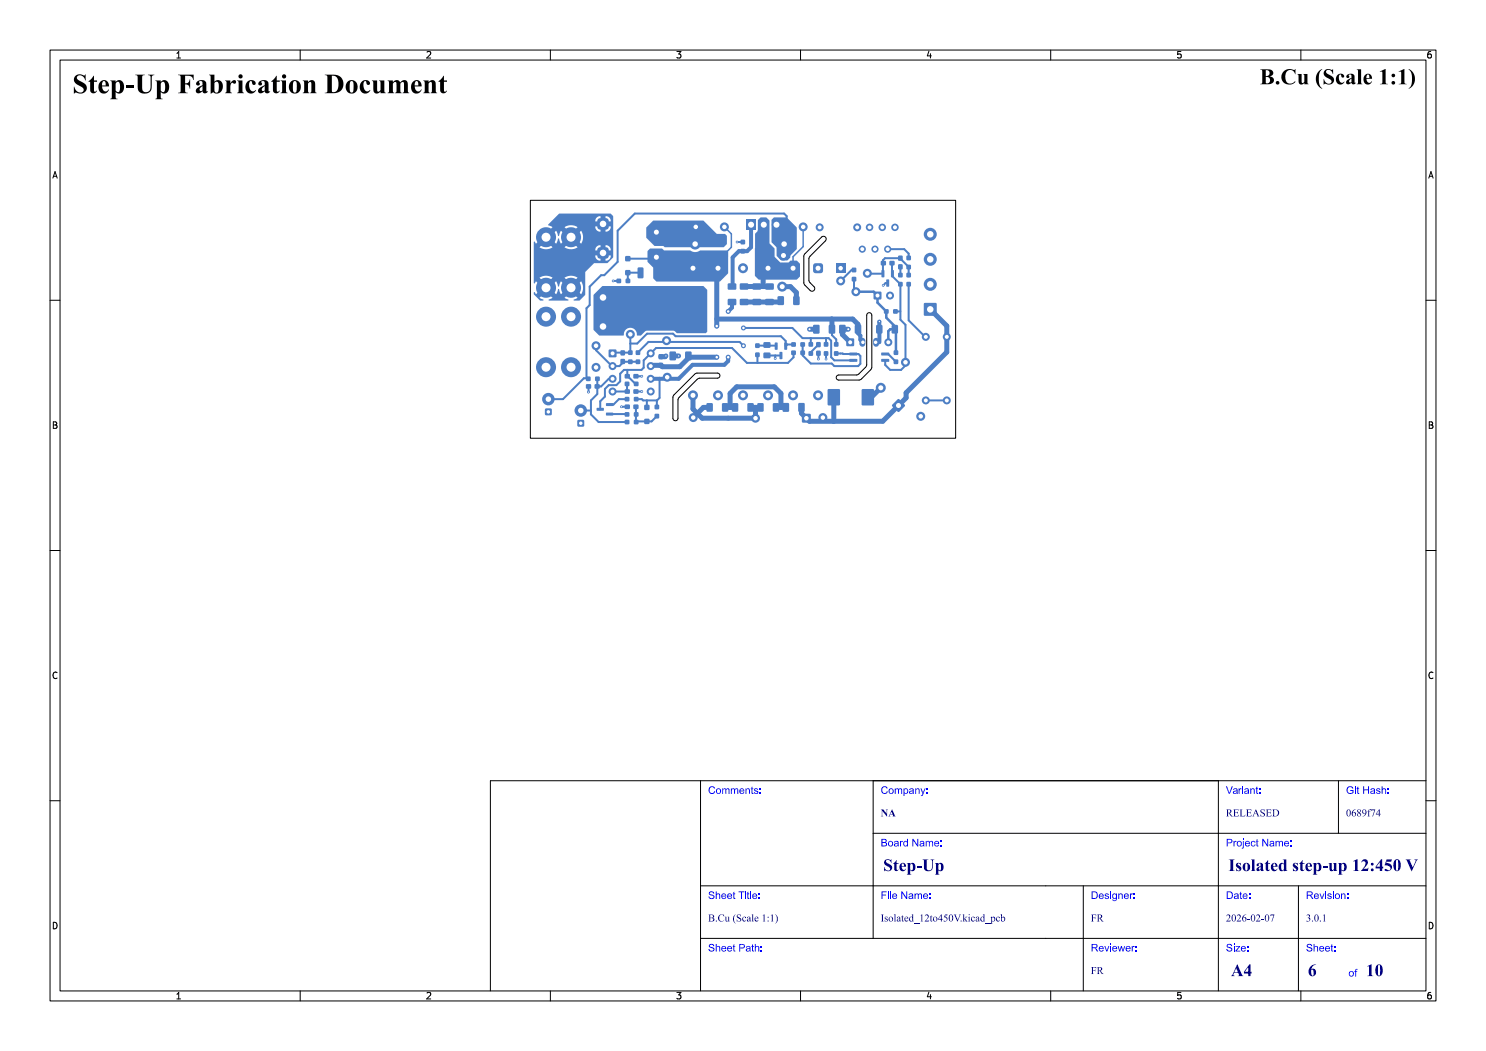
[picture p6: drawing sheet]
<svg xmlns="http://www.w3.org/2000/svg" width="297mm" height="210mm" viewBox="0 0 297 210" stroke-linecap="round" stroke-linejoin="round" font-family="sans-serif">
<defs><g id="words">
<text font-size="5.3" fill="#fff" x="14.5" y="19">Step-Up Fabrication Document</text>
<text font-size="4.3" fill="#fff" x="241.6" y="17.1">B.Cu (Scale 1:1)</text>
<g font-size="3.3" fill="#fff">
<text x="176.5" y="174.3">Step-Up</text>
<text x="245.5" y="174.3">Isolated step-up 12:450 V</text>
<text x="246" y="195.3">A4</text>
<text x="261.4" y="195.3">6</text>
<text x="273" y="195.3">10</text>
</g>
<g font-size="2" fill="#fff">
<text x="141.5" y="158.8">Comments:</text>
<text x="176" y="158.8">Company:</text>
<text x="245" y="158.8">Variant:</text>
<text x="269" y="158.8">Git Hash:</text>
<text x="176" y="163.3">NA</text>
<text x="245" y="163.3">RELEASED</text>
<text x="269" y="163.3">0689f74</text>
<text x="176" y="169.3">Board Name:</text>
<text x="245" y="169.3">Project Name:</text>
<text x="141.5" y="179.8">Sheet Title:</text>
<text x="176" y="179.8">File Name:</text>
<text x="218" y="179.8">Designer:</text>
<text x="245" y="179.8">Date:</text>
<text x="261" y="179.8">Revision:</text>
<text x="141.5" y="184.3">B.Cu (Scale 1:1)</text>
<text x="176" y="184.3">Isolated_12to450V.kicad_pcb</text>
<text x="218" y="184.3">FR</text>
<text x="245" y="184.3">2026-02-07</text>
<text x="261" y="184.3">3.0.1</text>
<text x="141.5" y="190.3">Sheet Path:</text>
<text x="218" y="190.3">Reviewer:</text>
<text x="245" y="190.3">Size:</text>
<text x="261" y="190.3">Sheet:</text>
<text x="218" y="194.8">FR</text>
<text x="269.5" y="195.3">of</text>
</g>
<g font-size="1.7" fill="#fff">
<text x="35" y="11.6">1</text>
<text x="85" y="11.6">2</text>
<text x="135" y="11.6">3</text>
<text x="185" y="11.6">4</text>
<text x="235" y="11.6">5</text>
<text x="285" y="11.6">6</text>
<text x="10.5" y="35.6">A</text>
<text x="285.5" y="35.6">A</text>
<text x="10.5" y="85.6">B</text>
<text x="285.5" y="85.6">B</text>
<text x="10.5" y="135.6">C</text>
<text x="285.5" y="135.6">C</text>
<text x="10.5" y="185.6">D</text>
<text x="285.5" y="185.6">D</text>
<text x="35" y="199.7">1</text>
<text x="85" y="199.7">2</text>
<text x="135" y="199.7">3</text>
<text x="185" y="199.7">4</text>
<text x="235" y="199.7">5</text>
<text x="285" y="199.7">6</text>
</g>
</g></defs>
<g fill="#4d7fc4">
<circle cx="109.6" cy="79.8" r="1.25"/>
<circle cx="185" cy="67.3" r=".8"/>
<circle cx="185" cy="80" r=".8"/>
<circle cx="158.5" cy="53.6" r="1"/>
<circle cx="153.5" cy="53.6" r="1"/>
<circle cx="148.5" cy="53.6" r="1"/>
<circle cx="143.5" cy="53.6" r="1"/>
<circle cx="138.5" cy="53.6" r="1"/>
<circle cx="138.5" cy="79" r="1"/>
<circle cx="143.5" cy="79" r="1"/>
<circle cx="148.5" cy="79" r="1"/>
<circle cx="153.5" cy="79" r="1"/>
<circle cx="158.5" cy="79" r="1"/>
<circle cx="163.5" cy="79" r="1"/>
<circle cx="181" cy="72.4" r=".9"/>
<circle cx="163.8" cy="45.4" r=".8"/>
<circle cx="171.3" cy="45.4" r=".8"/>
<circle cx="126" cy="66.8" r=".9"/>
<circle cx="189.2" cy="80" r=".8"/>
<circle cx="189.2" cy="67.3" r=".8"/>
<circle cx="144.8" cy="45.3" r=".9"/>
<circle cx="119.1" cy="69.1" r=".9"/>
<circle cx="185.9" cy="56.8" r="1.3"/>
<circle cx="185.9" cy="51.8" r="1.3"/>
<circle cx="185.9" cy="46.8" r="1.3"/>
<circle cx="184" cy="83.2" r=".9"/>
<circle cx="173.4" cy="54.6" r=".9"/>
<circle cx="114.1" cy="73.4" r="2"/>
<circle cx="114.1" cy="63.3" r="2"/>
<circle cx="109.1" cy="73.4" r="2"/>
<circle cx="109.1" cy="63.3" r="2"/>
<circle cx="176" cy="77.5" r="1"/>
</g>
<g fill="#4d7fc4">
<path d="M109 81.7h1.2v1.2h-1.2z" fill-rule="evenodd"/>
<path d="M162.6 52.7l.4-.1h1.1l.3 .1 .1 .4v1.1l-.1 .2-.4 .2h-1.1l-.3-.2-.1-.3v-1z" fill-rule="evenodd"/>
<path d="M184.7 60.6h2.5v2.4h-2.5z" fill-rule="evenodd"/>
<path d="M178.3 80.8l1.3-1.1 1.3 1.3-1.3 1.3-1.3-1.1z" fill-rule="evenodd"/>
<path d="M149.2 43.9h1.9v2h-1.9z" fill-rule="evenodd"/>
</g>
<path d="M152.7 44.9h.1M155.2 44.9h.1" fill="none" stroke="#4d7fc4" stroke-width="1.9"/>
<g fill="#4d7fc4">
<circle cx="116.1" cy="82" r="1.25"/>
<circle cx="156.7" cy="48.8" r="1.1"/>
<circle cx="138.9" cy="48.8" r="1.1"/>
<circle cx="160.5" cy="45.3" r=".9"/>
<circle cx="139.1" cy="45.3" r=".9"/>
</g>
<g fill="#4d7fc4">
<path d="M115.5 84h1.2v1.2h-1.2z" fill-rule="evenodd"/>
<path d="M169.2 67.7h1.5v1.4h-1.5z" fill-rule="evenodd"/>
</g>
<path d="M172.4 68.1v.6M175.1 68.1v.6" fill="none" stroke="#4d7fc4" stroke-width="1.2"/>
<g fill="#4d7fc4">
<circle cx="177.5" cy="68.4" r=".8"/>
<circle cx="119.1" cy="73.4" r=".9"/>
<circle cx="133.2" cy="68.1" r=".9"/>
<circle cx="177.9" cy="59.1" r=".8"/>
<circle cx="122.4" cy="73.2" r=".8"/>
<circle cx="122.4" cy="75.7" r=".8"/>
<circle cx="122.4" cy="78.2" r=".8"/>
<circle cx="130.1" cy="78.2" r=".8"/>
<circle cx="130.1" cy="75.7" r=".8"/>
<circle cx="130.1" cy="73.2" r=".8"/>
<circle cx="130.1" cy="70.6" r=".8"/>
<circle cx="138.6" cy="83.4" r=".9"/>
<circle cx="164.5" cy="83.4" r=".9"/>
<circle cx="109.1" cy="47.4" r="2"/>
<circle cx="109.1" cy="57.5" r="2"/>
<circle cx="114.1" cy="47.4" r="2"/>
<circle cx="114.1" cy="57.5" r="2"/>
<circle cx="171.1" cy="58.3" r=".9"/>
<circle cx="133.3" cy="75.4" r=".9"/>
<circle cx="172.3" cy="49.8" r=".72"/>
<circle cx="174.9" cy="49.8" r=".72"/>
<circle cx="177.4" cy="49.8" r=".72"/>
<circle cx="120.5" cy="59.4" r="1.15"/>
<circle cx="120.5" cy="65.2" r="1.15"/>
<circle cx="151" cy="83.6" r=".9"/>
<circle cx="168" cy="56.1" r=".9"/>
<circle cx="131.2" cy="46.4" r="1"/>
<circle cx="156.3" cy="57.3" r="1"/>
<circle cx="156.6" cy="51.1" r="1"/>
<circle cx="145.5" cy="62.2" r=".5"/>
<circle cx="145.5" cy="71.4" r=".5"/>
<circle cx="148.6" cy="69.1" r=".5"/>
<circle cx="148.6" cy="65.5" r=".5"/>
<circle cx="178.9" cy="45.4" r=".75"/>
<circle cx="176.3" cy="45.4" r=".75"/>
<circle cx="175.8" cy="64.3" r=".28"/>
<circle cx="173.8" cy="45.4" r=".75"/>
<circle cx="176.5" cy="57" r=".28"/>
<circle cx="117.6" cy="78.4" r=".28"/>
<circle cx="163.6" cy="71.8" r=".28"/>
<circle cx="169.5" cy="65.8" r=".4"/>
<circle cx="128.3" cy="75.2" r=".27"/>
<circle cx="122.6" cy="56.1" r=".28"/>
<circle cx="154.9" cy="71.6" r=".27"/>
<circle cx="135.6" cy="71.1" r=".27"/>
<circle cx="124.2" cy="81.3" r=".28"/>
<circle cx="161.8" cy="65.8" r=".4"/>
<circle cx="128.3" cy="78.2" r=".28"/>
<circle cx="165.1" cy="71.8" r=".28"/>
<circle cx="147.3" cy="48.4" r=".27"/>
<circle cx="133.1" cy="71.1" r=".28"/>
<circle cx="143.3" cy="65.2" r=".5"/>
<circle cx="143.3" cy="71.4" r=".5"/>
</g>
<g fill="#4d7fc4">
<path d="M174.7 58.3h1.4v1.5h-1.4z" fill-rule="evenodd"/>
<path d="M121.7 69.9h1.5v1.4h-1.5z" fill-rule="evenodd"/>
<path d="M119.5 43.8l.4-.2h1.2l.4 .2 .2 .4v1.1l-.2 .4-.4 .2h-1.2l-.4-.2-.1-.4v-1.1z" fill-rule="evenodd"/>
<path d="M119.5 49.6l.4-.2h1.2l.4 .2 .2 .4v1.1l-.2 .4-.4 .2h-1.2l-.4-.2-.1-.4v-1.1z" fill-rule="evenodd"/>
<path d="M160.3 82.7h1.7v1.7h-1.7z" fill-rule="evenodd"/>
<path d="M167.1 52.7h1.8v1.8h-1.8z" fill-rule="evenodd"/>
<path d="M130.3 50.5h1.8v1.8h-1.8z" fill-rule="evenodd"/>
<path d="M118.9 76.8h.9v.8h-.9z" fill-rule="evenodd"/>
<path d="M117.2 76.8h.9v.8h-.9z" fill-rule="evenodd"/>
<path d="M144.4 80.6h1.1v1.6h-1.1z" fill-rule="evenodd"/>
<path d="M141.3 80.6l.9-.1 .3 .2v1.3l-.2 .3h-.9l-.2-.2z" fill-rule="evenodd"/>
<path d="M166.7 68.4h.8v.8h-.8z" fill-rule="evenodd"/>
<path d="M166.7 70.2h.8v.9h-.8z" fill-rule="evenodd"/>
<path d="M147.9 56.7h1.6v1.1h-1.6z" fill-rule="evenodd"/>
<path d="M147.9 59.8l1.5-.1 .2 .3v.8l-.3 .2h-1.3l-.2-.2z" fill-rule="evenodd"/>
<path d="M137 70.3h1.2v1.6h-1.2z" fill-rule="evenodd"/>
<path d="M133.9 70.3h1.1v1.6h-1.1z" fill-rule="evenodd"/>
<path d="M156.5 80.6h1.2v1.6h-1.2z" fill-rule="evenodd"/>
<path d="M159.6 80.6h1.2v1.6h-1.2z" fill-rule="evenodd"/>
<path d="M130.9 82.7h.8v.9h-.8z" fill-rule="evenodd"/>
<path d="M130.9 80.9h.8v.8h-.8z" fill-rule="evenodd"/>
<path d="M127.5 53.5l.9-.1 .2 .2v1.8l-.1 .2h-.8l-.3-.1z" fill-rule="evenodd"/>
<path d="M127.5 57.7h5.6v6.2h-5.6z" fill-rule="evenodd"/>
<path d="M132.1 53.5l.8-.1 .3 .2v1.8l-.2 .2h-.8l-.2-.1z" fill-rule="evenodd"/>
<path d="M125.6 71.9h.8v.8h-.8z" fill-rule="evenodd"/>
<path d="M125.6 70h.8v.9h-.8z" fill-rule="evenodd"/>
<path d="M126.7 82.4h.9v.8h-.9z" fill-rule="evenodd"/>
<path d="M124.9 82.4h.8v.8h-.8z" fill-rule="evenodd"/>
<path d="M164.7 68.4h.8v.8h-.8z" fill-rule="evenodd"/>
<path d="M164.7 70.2h.8v.9h-.8z" fill-rule="evenodd"/>
<path d="M176.1 52.2h.9v.8h-.9z" fill-rule="evenodd"/>
<path d="M177.8 52.2h.9v.8h-.9z" fill-rule="evenodd"/>
<path d="M158.2 70.1h.8v.8h-.8z" fill-rule="evenodd"/>
<path d="M160 70.1h.8v.8h-.8z" fill-rule="evenodd"/>
<path d="M146.3 80.6h1.2v1.6h-1.2z" fill-rule="evenodd"/>
<path d="M149.4 80.6l1-.1 .2 .2 .1 1.3-.2 .3h-.9l-.2-.2z" fill-rule="evenodd"/>
<path d="M124.9 76.3h.8v.8h-.8z" fill-rule="evenodd"/>
<path d="M126.7 76.3h.9v.8h-.9z" fill-rule="evenodd"/>
<path d="M121.1 80.6l1.4-.1 .1 .5-1.4 .1z" fill-rule="evenodd"/>
<path d="M121.1 82.5l1.4-.1 .1 .5-1.4 .1z" fill-rule="evenodd"/>
<path d="M119.3 81.5h1.3l.1 .5-1.4 .1z" fill-rule="evenodd"/>
<path d="M176.7 61.8h.9v.8h-.9z" fill-rule="evenodd"/>
<path d="M178.5 61.8h.9v.8h-.9z" fill-rule="evenodd"/>
<path d="M154.9 68.5h.5l-.1 1.4-.5-.1z" fill-rule="evenodd"/>
<path d="M156.8 68.5h.5l-.1 1.4-.5-.1z" fill-rule="evenodd"/>
<path d="M155.8 70.3l.6 .1-.1 1.4-.5-.1z" fill-rule="evenodd"/>
<path d="M153 56.7h1.6v1.1h-1.6z" fill-rule="evenodd"/>
<path d="M153 59.8h1.6v1.1h-1.6z" fill-rule="evenodd"/>
<path d="M158.6 59.2h1.2v1.7h-1.2z" fill-rule="evenodd"/>
<path d="M155.5 59.2h1.1v1.7h-1.1z" fill-rule="evenodd"/>
<path d="M124.9 77.8h.9v.8h-.9z" fill-rule="evenodd"/>
<path d="M126.6 77.8h1v.8h-1z" fill-rule="evenodd"/>
<path d="M125 51.2h1v1h-1z" fill-rule="evenodd"/>
<path d="M125 54h1v1h-1z" fill-rule="evenodd"/>
<path d="M126.7 79.4h.9v.8h-.9z" fill-rule="evenodd"/>
<path d="M124.9 79.4h.8v.8h-.8z" fill-rule="evenodd"/>
<path d="M127.1 71.9h.8v.8h-.8z" fill-rule="evenodd"/>
<path d="M127.1 70h.8v.9h-.8z" fill-rule="evenodd"/>
<path d="M170.3 55.4h.8v.8h-.8z" fill-rule="evenodd"/>
<path d="M170.3 53.5h.8v.9h-.8z" fill-rule="evenodd"/>
<path d="M128.8 80.9h1v1h-1z" fill-rule="evenodd"/>
<path d="M128.8 83.7h1v1h-1z" fill-rule="evenodd"/>
<path d="M126.7 83.9h.9v.8h-.9z" fill-rule="evenodd"/>
<path d="M124.9 83.9h.8v.8h-.8z" fill-rule="evenodd"/>
<path d="M178.7 71.9h.8v.8h-.8z" fill-rule="evenodd"/>
<path d="M178.7 70h.8v.9h-.8z" fill-rule="evenodd"/>
<path d="M145.5 59.8h1.6v1.1h-1.6z" fill-rule="evenodd"/>
<path d="M145.5 56.7h1.6v1.1h-1.6z" fill-rule="evenodd"/>
<path d="M179.6 56.4h.8v.8h-.8z" fill-rule="evenodd"/>
<path d="M179.6 54.5h.8v.9h-.8z" fill-rule="evenodd"/>
<path d="M165.7 65h1.2v1.6h-1.2z" fill-rule="evenodd"/>
<path d="M162.6 65h1.1v1.6h-1.1z" fill-rule="evenodd"/>
<path d="M124.1 71.8h.8v.9h-.8z" fill-rule="evenodd"/>
<path d="M124.1 70h.8v1h-.8z" fill-rule="evenodd"/>
<path d="M119 75.3h.8v.8h-.8z" fill-rule="evenodd"/>
<path d="M117.2 75.3h.8v.8h-.8z" fill-rule="evenodd"/>
<path d="M125.1 55.7h.8v.8h-.8z" fill-rule="evenodd"/>
<path d="M123.3 55.7h.8v.8h-.8z" fill-rule="evenodd"/>
<path d="M176.2 54h.6l-.1 1.4-.5-.1z" fill-rule="evenodd"/>
<path d="M178.1 54h.6l-.1 1.4-.5-.1z" fill-rule="evenodd"/>
<path d="M177.2 55.9h.5l-.1 1.4-.5-.1z" fill-rule="evenodd"/>
<path d="M161.6 68.4h.9v.8h-.9z" fill-rule="evenodd"/>
<path d="M161.6 70.2h.9v.9h-.9z" fill-rule="evenodd"/>
<path d="M150.5 56.7h1.6v1.1h-1.6z" fill-rule="evenodd"/>
<path d="M150.5 59.8l1.5-.1 .1 .3v.8l-.2 .2h-1.4l-.1-.2z" fill-rule="evenodd"/>
<path d="M179.6 51.1h.8v1h-.8z" fill-rule="evenodd"/>
<path d="M179.6 52.8h.8v1h-.8z" fill-rule="evenodd"/>
<path d="M163.2 68.4h.8v.9h-.8z" fill-rule="evenodd"/>
<path d="M163.2 70.1h.8v1h-.8z" fill-rule="evenodd"/>
<path d="M176.2 70.5h1.4l.1 .4-1.5 .1z" fill-rule="evenodd"/>
<path d="M176.2 71.8l1.4-.1 .1 .5-1.5 .1z" fill-rule="evenodd"/>
<path d="M169.8 71.8l1.5-.1v.5l-1.5 .1z" fill-rule="evenodd"/>
<path d="M169.8 70.5h1.5v.4l-1.5 .1z" fill-rule="evenodd"/>
<path d="M131.7 72.5h.8v1h-.8z" fill-rule="evenodd"/>
<path d="M131.7 70.8h.8v.9h-.8z" fill-rule="evenodd"/>
<path d="M124.9 74.8h.9v.8h-.9z" fill-rule="evenodd"/>
<path d="M126.6 74.8h1v.8h-1z" fill-rule="evenodd"/>
<path d="M126.6 80.9h1v.8h-1z" fill-rule="evenodd"/>
<path d="M124.9 80.9h.9v.8h-.9z" fill-rule="evenodd"/>
<path d="M178.3 65h1.1v1.6h-1.1z" fill-rule="evenodd"/>
<path d="M175.2 65h1.1v1.6h-1.1z" fill-rule="evenodd"/>
<path d="M165.5 77.8h2.3v3.2h-2.3z" fill-rule="evenodd"/>
<path d="M172.3 77.8h2.3v3.2h-2.3z" fill-rule="evenodd"/>
<path d="M135.4 50.2h1.7v1.2h-1.7z" fill-rule="evenodd"/>
<path d="M135.4 47.1h1.7v1.2h-1.7z" fill-rule="evenodd"/>
<path d="M143.3 50.2h1.7v1.2h-1.7z" fill-rule="evenodd"/>
<path d="M143.3 47.1h1.7v1.2h-1.7z" fill-rule="evenodd"/>
<path d="M181.2 52.9h.8v.9h-.8z" fill-rule="evenodd"/>
<path d="M181.2 51.1h.8v.9h-.8z" fill-rule="evenodd"/>
<path d="M170.9 65h1.2v1.6h-1.2z" fill-rule="evenodd"/>
<path d="M167.8 65h1.2v1.6h-1.2z" fill-rule="evenodd"/>
<path d="M154.5 80.6h1.2v1.6h-1.2z" fill-rule="evenodd"/>
<path d="M151.4 80.6l1-.1 .2 .2v1.3l-.1 .3h-.9l-.2-.2z" fill-rule="evenodd"/>
<path d="M140.8 50.2h1.6l.1 .2v.9l-.2 .2h-1.4l-.2-.2z" fill-rule="evenodd"/>
<path d="M140.8 47.1h1.6v1.2h-1.6z" fill-rule="evenodd"/>
<path d="M151 70.5h.8v.8h-.8z" fill-rule="evenodd"/>
<path d="M151 68.6h.8v.9h-.8z" fill-rule="evenodd"/>
<path d="M160 68.4h.8v.8h-.8z" fill-rule="evenodd"/>
<path d="M158.2 68.4h.8v.8h-.8z" fill-rule="evenodd"/>
<path d="M148.1 49.8h.8v.8h-.8z" fill-rule="evenodd"/>
<path d="M148.1 47.9h.8v.9h-.8z" fill-rule="evenodd"/>
<path d="M152.6 68.4h1.3v1.1h-1.3z" fill-rule="evenodd"/>
<path d="M152.6 70.5h1.3v1h-1.3z" fill-rule="evenodd"/>
<path d="M132.9 50.2h1.6l.1 .2v.9l-.2 .2h-1.4l-.2-.2z" fill-rule="evenodd"/>
<path d="M132.9 47.1h1.7v1.2h-1.7z" fill-rule="evenodd"/>
<path d="M181.2 56.4h.8v.8h-.8z" fill-rule="evenodd"/>
<path d="M181.2 54.5h.8v.9h-.8z" fill-rule="evenodd"/>
</g>
<g fill="none" stroke="#4d7fc4" stroke-width=".4">
<path d="M122.6 56.1h1.1M128 54.5h-2.5v1.6M131.2 51.4l-.3 .3h-5.4M147.3 48.4h1.2M156.7 48.8l.5-.5v-5.1l-.5-.5h-29.8l-3.5 3.4v6.2l-2.6 2.7h-.7l-2.2 2.3v3.7l-.7 .6v14M170.7 55.8v2.1l.4 .4M170.7 54h-.5l-2.2 2.1M177.4 56.6h-.4l-.5 .4M177.4 49.8h3.3l.9 .9v.8M177.4 50.2h.1M178.3 52.6v2.5l1.7 1.7v7.1l1 1v8.1l-.9 .9h-2.2l-1-1v-.9M179.9 51.6l1.7 1.7v1.9"/>
<path d="M180 51.6h-3.1l-.4 .4v2.7l-3.1-.1M180 53.3v1.7M181.6 56.8v7.2l3.4 3.3M117.2 75.6l.4 .1M117.2 75.6h-.5l-4.2 4.2h-2.9M117.6 77.2v1.1M117.6 78.3v.1M119.1 69.1v.9l3.2 3.2h1.5l.7-.7v-.3l3.3 .1M119.4 75.7v3l-1.3 1.3v2.8l1.5 1.5h5.7M122.4 75.7h-.7l-1.6 1.5h-.7M125.3 76.7l.1 1.5h-3M125.3 79.8h-1.6l-1.1 1h-.8"/>
<path d="M125.4 73.9v1.3l1.8 1.5M126 66.8v3.7h-3.4M126 68.6h1.3l2-1.9h5.2l.5 .5h21.1l.9 .9v1.1l.4-.4h1.2M127.1 78.2h1.2M127.1 75.2h1.2M127.2 79.8h1.1l.2 .2h2.8M131.8 75.7v3.8l-.5 .5v1.3M133.3 75.4v.3M148.6 65.5h9.8l2 2.1h5.2l.5 .5v3.3l.7 .6h3.7M148.6 69.1l-.8-.8h-18.2l-2.1 2.2M151.4 70.9v1.6M151.4 69.1l3.7 .1"/>
<path d="M153.3 71h2.8M154.9 71v.6M158.6 70.5v.9l-1.1 1.1h-8.2l-3-3h-15.2l-2.4 2.5v1.5l-.5 .4h-3.5l-.7 .8v1.5l-.8 .8h-1.5l-.8 .7v1.5l-.9 1v1.6M160.4 68.8v2.2l1.7 1.6h4.1l.6 .6h4.7l.5-.5v-1.6l-.4-.4-4.5-.1M162.1 67.6v1.2M163.6 68.9l-1.5 1.5v.2M163.6 70.6v1.2M165.1 67.6v1.2M165.1 70.6v1.2M166.3 65.8v1.2l.8 .8v1M176.9 70.7h.6l1.6 1.6M179 62.2h1"/>
<path d="M116.1 82h2M118.1 82h.1M121.8 82.7l3.5 .1M124.2 81.3h1.2M127.1 81.3l.1 3 .1-.1h2.9l1.1-1.1M129.3 80v1.4M185 80h4.2"/>
</g>
<g fill="none" stroke="#4d7fc4" stroke-width="1">
<path d="M143.5 53.6l-.2 .2v11.4M148.7 57.3h5.1M153.5 53.6v.8l-1 1v1.7l.2 .2M156.3 57.3h1.7l1.2 1.2v1.6M133.1 71.1l-.2 .2h-.8M134.5 71.1h1.1M138.5 79v2.7l1.8 1.9h10.7v-2.2M143.3 71.4h-5.5l-1.9 1.9h-3.5l-.3-.3h-1.9l-.1 .2M143.3 63.8h27.1l1.1 1v1M156 60.1l-.1 .3h-7.2M161.8 65.8h1.4M166.2 63.8l.1 2"/>
<path d="M166.7 79.4l-.1 4.8M166.7 79.4h.1M169.5 65.8h-1.1v1l1.5 1.6M176 77.5l-1.8 1.9h-.7M185.9 61.8l3.3 3.3v5.3l-8.1 8.1v1l-4.7 4.7h-14.6l-1.6-1.6v-1.2M141.8 81.4h-1.2l-2 2M144.9 81.4h2M145.9 81.4v-2.8l1.3-1.3h7.6l1.3 1.3v2.8M150 81.4h2M155.1 81.4h2"/>
</g>
<path d="M144.8 45.3l1.4 1.4v2.7l-1.5 1.4h-.6M160.5 45.3v4l-2 2v2.3" fill="none" stroke="#4d7fc4" stroke-width=".3"/>
<path d="M150.1 44.9v4.5l-.8 .8h-1.6l-1.3 1.2v5.7l-.1 .2M145.5 71.4v.7l-.7 .8h-6.4l-2.8 2.8h-5.5M146.3 60.4v1.1l-.8 .7M171.5 65.8v.8l.5 .5v.8l.5 .5M175.8 64.3v4.1" fill="none" stroke="#4d7fc4" stroke-width=".8"/>
<path d="M171.1 58.3h3.5l.8 .8v1.4l1.7 1.7v1.3l1.7 1.7v.6M178.8 65.8h-.9l-.4 .4 .1 2.1M178.8 65.8l.3 .2v4.5" fill="none" stroke="#4d7fc4" stroke-width=".5"/>
<g fill="#4d7fc4">
<path d="M151.5 43.9l.5-.5h1.1l.7 .7v4.5l1 1.1v1.6l1.2 1.2h1.6l.4-.4h1.2l.7 .6v2.5l-.6 .6-7.6 .1-.8-.7v-8.5l.6-.7z" fill-rule="evenodd"/>
<path d="M106.7 58.4h.2l.2 .4 1.2-1.1 .1 .4 .6 .3-1.2 1.1 .8 .4v.1h-.7l-1.2-1.2z" fill-rule="evenodd"/>
<path d="M110 57.7l1.1 1.1 .5-1.1 .1 .1 .4 1 1.1-1.1 .4 .5 .4 .2-1.2 1.1 .8 .5-3.9 .1v-.2l.7-.4-1.1-1.1 .5-.3z" fill-rule="evenodd"/>
<path d="M111.7 42.7h10.3l.6 .5-.1 8.3-1.1 1.1h-2.7l-1.7 1.8-.1 4.5-1.1 1.2-1.2-.1 .1-.2 .7-.3-1.1-1.1 .4-.2 .3-.5 1.1 1.1a2.38 2.38 0 0 0 0-2.6l-1.1 1.1-.2-.4-.5-.3 1.1-1.1-.1-.1a2.39 2.39 0 0 0-2.5 .1l1.2 1.1-.4 .2-.4 .5-1.1-1.1-.4 1.1-.2-.1-.4-1-1.1 1.1-.2-.4-.5-.3 1.1-1.1a2.38 2.38 0 0 0-2.6 0l1.2 1.1-.6 .3-.1 .4-1.2-1.1-.2 .4h-.2v-5.4h12.3a.97 .97 0 0 0 .9 .9h1.4a.97 .97 0 0 0 .8-1.1h-1.1v1.1h-1v-1.1h-1v.2h-12.3v-.7h13.2v.1a.65 .65 0 0 0 .9 .5 .65 .65 0 0 0 .1-1.1h1.2v-.1a.97 .97 0 0 0-1.1-.9l-.1 1a.65 .65 0 0 0-1 .5h-13.2v-.6h12.3v.1h1v-1a.97 .97 0 0 0-1 .9h-12.3v-1.6h.2l.2 .4 1.2-1.1 .1 .4 .6 .3-1.2 1.1a2.39 2.39 0 0 0 2.6 0l-1.1-1.1 .5-.3 .2-.4 1.1 1.1 .5-1.1 .1 .1 .4 1 1.1-1.1 .4 .5 .4 .2-1.2 1.1a2.38 2.38 0 0 0 2.6 0l-1.1-1.1 .4-.2 .3-.5 1.1 1.1 .1-.1a2.39 2.39 0 0 0-.1-2.5l-1.1 1.1-.2-.4-.5-.3 1.1-1.1h3.6l.1 .5 .5 .3 1.6 .1a.97 .97 0 0 0 .9-1.1h-1.1v1.1h-1v-1.1h-1v.2l-3.7-.1a2.39 2.39 0 0 0-2.5 .1l1.2 1.1-.4 .2-.4 .5-1.1-1.1-.4 1.1-.2-.1-.4-1-1.1 1.1-.2-.4-.5-.3 1.1-1.1-.8-.4 .2-.3h10.1a.65 .65 0 0 0 .9 .6 .65 .65 0 0 0 .1-1.1h1.2v-.1a.97 .97 0 0 0-1.1-.9l-.1 1a.65 .65 0 0 0-1 .5h-10.1l.5-.6h8.7v.1h1v-1a.97 .97 0 0 0-1 .9h-8.7z" fill-rule="evenodd"/>
<path d="M120.4 57.2l20.1-.1 .8 .8 .1 8.3-.3 .3-5.8 .1-.7-.5h-5.4l-1.1 1-.8-.1a1.36 1.36 0 0 0-1.3-1.5 1.36 1.36 0 0 0-1.4 1.5l-4.8 .1-1.2-1.2v-6.9z" fill-rule="evenodd"/>
<path d="M154.7 43.5h2.5l2 1.9 .1 4.3-1.2 1.3-.2 .5-.5 .5h-1.3l-.8-.8-.1-1.8-1-1v-4.5z" fill-rule="evenodd"/>
<path d="M129.2 45.4l1.4-1.3h9.9l2.8 2.6 1.6 .1 .4 .3v1.6l-.7 .7h-11.7l-.3-.3h-1.7l-1.7-1.6z" fill-rule="evenodd"/>
<path d="M129.9 49.7h2.4l.4 .3 5.3 .1a1.63 1.63 0 0 0 1.9-.1h5.3l.3 .3v4.3l-1.6 1.6h-12.7l-.6-.6v-2.1l-1.2-1.2v-2.1z" fill-rule="evenodd"/>
</g>
<g fill="#fff">
<circle cx="156.3" cy="57.3" r=".5"/>
<circle cx="156.6" cy="51.1" r=".5"/>
<circle cx="145.5" cy="62.2" r=".25"/>
<circle cx="145.5" cy="71.4" r=".25"/>
<circle cx="148.6" cy="69.1" r=".25"/>
<circle cx="148.6" cy="65.5" r=".25"/>
<circle cx="178.9" cy="45.4" r=".4"/>
<circle cx="176.3" cy="45.4" r=".4"/>
<circle cx="175.8" cy="64.3" r=".13"/>
<circle cx="173.8" cy="45.4" r=".4"/>
<circle cx="176.5" cy="57" r=".13"/>
<circle cx="117.6" cy="78.4" r=".12"/>
<circle cx="163.6" cy="71.8" r=".13"/>
<circle cx="169.5" cy="65.8" r=".2"/>
<circle cx="128.3" cy="75.2" r=".12"/>
<circle cx="122.6" cy="56.1" r=".12"/>
<circle cx="154.9" cy="71.6" r=".13"/>
<circle cx="135.6" cy="71.1" r=".12"/>
<circle cx="124.2" cy="81.3" r=".12"/>
<circle cx="161.8" cy="65.8" r=".2"/>
<circle cx="128.3" cy="78.2" r=".12"/>
<circle cx="165.1" cy="71.8" r=".13"/>
<circle cx="147.3" cy="48.4" r=".12"/>
<circle cx="133.1" cy="71.1" r=".12"/>
<circle cx="143.3" cy="65.2" r=".25"/>
<circle cx="143.3" cy="71.4" r=".25"/>
<circle cx="109.6" cy="79.8" r=".55"/>
<circle cx="109.6" cy="82.3" r=".35"/>
<circle cx="185" cy="67.3" r=".4"/>
<circle cx="185" cy="80" r=".4"/>
<circle cx="163.5" cy="53.6" r=".5"/>
<circle cx="158.5" cy="53.6" r=".5"/>
<circle cx="153.5" cy="53.6" r=".5"/>
<circle cx="148.5" cy="53.6" r=".5"/>
<circle cx="143.5" cy="53.6" r=".5"/>
<circle cx="138.5" cy="53.6" r=".5"/>
<circle cx="138.5" cy="79" r=".5"/>
<circle cx="143.5" cy="79" r=".5"/>
<circle cx="148.5" cy="79" r=".5"/>
<circle cx="153.5" cy="79" r=".5"/>
<circle cx="158.5" cy="79" r=".5"/>
<circle cx="163.5" cy="79" r=".5"/>
<circle cx="181" cy="72.4" r=".45"/>
<circle cx="163.8" cy="45.4" r=".4"/>
<circle cx="171.3" cy="45.4" r=".4"/>
<circle cx="189" cy="42" r="1.05"/>
<circle cx="126" cy="66.8" r=".45"/>
<circle cx="189.2" cy="80" r=".4"/>
<circle cx="189.2" cy="67.3" r=".4"/>
<circle cx="144.8" cy="45.3" r=".45"/>
<circle cx="119.1" cy="69.1" r=".45"/>
<circle cx="185.9" cy="61.8" r=".65"/>
<circle cx="185.9" cy="56.8" r=".65"/>
<circle cx="185.9" cy="51.8" r=".65"/>
<circle cx="185.9" cy="46.8" r=".65"/>
<circle cx="184" cy="83.2" r=".45"/>
<circle cx="173.4" cy="54.6" r=".45"/>
<circle cx="114.1" cy="73.4" r=".9"/>
<circle cx="114.1" cy="63.3" r=".9"/>
<circle cx="109.1" cy="73.4" r=".9"/>
<circle cx="109.1" cy="63.3" r=".9"/>
<circle cx="179.6" cy="81" r=".5"/>
<circle cx="176" cy="77.5" r=".5"/>
<circle cx="150.1" cy="44.9" r=".6"/>
<circle cx="152.7" cy="44.9" r=".6"/>
<circle cx="155.2" cy="44.9" r=".6"/>
<circle cx="116.1" cy="82" r=".55"/>
<circle cx="116.1" cy="84.6" r=".35"/>
<circle cx="156.7" cy="48.8" r=".55"/>
<circle cx="138.9" cy="48.8" r=".55"/>
<circle cx="160.5" cy="45.3" r=".45"/>
<circle cx="139.1" cy="45.3" r=".45"/>
<circle cx="189" cy="85.6" r="1.05"/>
<circle cx="169.9" cy="68.4" r=".4"/>
<circle cx="172.5" cy="68.4" r=".35"/>
<circle cx="175" cy="68.4" r=".35"/>
<circle cx="177.5" cy="68.4" r=".4"/>
<circle cx="119.1" cy="73.4" r=".45"/>
<circle cx="108" cy="85.6" r="1.05"/>
<circle cx="133.2" cy="68.1" r=".45"/>
<circle cx="175.4" cy="59.1" r=".4"/>
<circle cx="177.9" cy="59.1" r=".4"/>
<circle cx="122.4" cy="70.6" r=".4"/>
<circle cx="122.4" cy="73.2" r=".4"/>
<circle cx="122.4" cy="75.7" r=".4"/>
<circle cx="122.4" cy="78.2" r=".4"/>
<circle cx="130.1" cy="78.2" r=".4"/>
<circle cx="130.1" cy="75.7" r=".4"/>
<circle cx="130.1" cy="73.2" r=".4"/>
<circle cx="130.1" cy="70.6" r=".4"/>
<circle cx="138.6" cy="83.4" r=".45"/>
<circle cx="164.5" cy="83.4" r=".45"/>
<circle cx="109.1" cy="47.4" r=".9"/>
<circle cx="109.1" cy="57.5" r=".9"/>
<circle cx="114.1" cy="47.4" r=".9"/>
<circle cx="114.1" cy="57.5" r=".9"/>
<circle cx="171.1" cy="58.3" r=".45"/>
<circle cx="133.4" cy="75.4" r=".45"/>
<circle cx="172.3" cy="49.8" r=".4"/>
<circle cx="174.9" cy="49.8" r=".4"/>
<circle cx="177.4" cy="49.8" r=".4"/>
<circle cx="120.5" cy="44.7" r=".65"/>
<circle cx="120.5" cy="50.5" r=".65"/>
<circle cx="120.5" cy="59.4" r=".65"/>
<circle cx="120.5" cy="65.2" r=".65"/>
<circle cx="108" cy="42" r="1.05"/>
<circle cx="161.2" cy="83.6" r=".45"/>
<circle cx="151" cy="83.6" r=".45"/>
<circle cx="168" cy="53.6" r=".45"/>
<circle cx="168" cy="56.1" r=".45"/>
<circle cx="131.2" cy="51.4" r=".5"/>
<circle cx="131.2" cy="46.4" r=".5"/>
</g>
<g fill="none" stroke="#000" stroke-width=".2">
<path d="M10 10h277v190h-277zM12 12h273v186h-273zM35.3 11.6h.8M35.3 10.7l.4-.4v1.3M60 10v2M85.3 10.4l.5-.1 .3 .4-.8 .9h.8M110 10v2M135.3 10.3h.8l-.4 .5 .3 .1v.6l-.2 .1-.5-.1M160 10v2M185.7 10.2l-.4 1h.9M186 10.7v.9M210 10v2"/>
<path d="M236 10.3h-.6l-.1 .6 .2-.1 .5 .1 .1 .1-.1 .5-.2 .1-.5-.1M260 10v2M286 10.3l-.4 .1-.2 .2-.1 .7 .3 .3 .4-.1 .1-.5-.1-.1-.4-.1-.3 .2M10.6 35.6l.4-1.3 .4 1.3M10.7 35.2h.6M285.6 35.6l.4-1.3 .4 1.3M285.7 35.2h.6M10 60h2M106 40h85v47.6h-85zM164.2 47.4a.54 .54 0 0 1 .8 0 .54 .54 0 0 1 0 .7l-3.3 3.4v4.5l.1 .4 .9 .9a.54 .54 0 0 1 0 .7 .54 .54 0 0 1-.8 0l-1.1-1.1-.1-.4v-5.3l.2-.5zM285 60h2M134.7 78.9l4.3-4.2 .3-.2h4.1a.51 .51 0 0 1 .5 .6 .51 .51 0 0 1-.5 .5h-3.8l-3.8 3.8-.3 .5v3.7a.51 .51 0 0 1-.5 .5 .51 .51 0 0 1-.5-.5v-4.2z"/>
<path d="M173.5 62.6a.51 .51 0 0 1 .7 .4v10.4l-.1 .4-2.2 2.1h-4.3a.51 .51 0 0 1-.5-.5 .51 .51 0 0 1 .5-.5h3.8l1.8-1.8v-10.1zM10.7 84.3h.4l.2 .2-.2 .4 .2 .1 .1 .3-.2 .3h-.5zM10.7 84.9h.4M285.7 84.3h.4l.2 .2-.2 .4 .2 .1 .1 .3-.2 .3h-.5zM285.7 84.9h.4M10 110h2M285 110h2M11.4 134.4a.62 .62 0 0 0-.9 .5 .62 .62 0 0 0 .7 .7l.2-.1M286.4 134.4a.62 .62 0 0 0-.9 .5 .62 .62 0 0 0 .7 .7l.2-.1M10 160h2M285 160h2M10.7 184.3a.66 .66 0 0 1 .7 .6 .66 .66 0 0 1-.7 .7z"/>
<path d="M35.3 198.7l.4-.4v1.3M35.3 199.6h.8M60 198v2M85.3 198.4l.5-.1 .3 .4-.8 .9h.8M110 198v2M135.3 198.3h.8l-.4 .5 .3 .1v.6l-.2 .1-.5-.1M160 198v2M185.7 198.2l-.4 1h.9M186 198.7v.9M210 198v2M236 198.3h-.6l-.1 .6 .2-.1 .5 .1 .1 .1-.1 .5-.2 .1-.5-.1M260 198v2"/>
<path d="M285.7 184.3a.66 .66 0 0 1 .7 .6 .66 .66 0 0 1-.7 .7zM286 198.3l-.4 .1-.2 .2-.1 .8 .3 .2 .4-.1 .1-.5-.1-.1-.4-.1-.3 .2"/>
</g>
<path d="M261.9 193.1l.5-.3 .6-.1a1.13 1.13 0 0 0-.9 1 .73 .73 0 0 1 .9 .8 .73 .73 0 0 1-1.2 .4l-.3-.8h.5a.5 .5 0 0 0 .4 .8l.1-.1a.67 .67 0 0 0-.3-1l-.2 .3h-.5l.1-.5z" fill-rule="evenodd" fill="#00007f"/>
<g fill="#00f">
<path d="M261.3 188.7h.7l.2 .3-.1 .1a.32 .32 0 0 0-.4-.4 .32 .32 0 0 0-.2 .5h.2a.5 .5 0 0 1 .6 .6 .5 .5 0 0 1-.8 .3l-.4-.3v-.2h.2a.39 .39 0 0 0 .4 .4 .39 .39 0 0 0 .4-.4l-.8-.3-.1-.3z" fill-rule="evenodd"/>
<path d="M262.6 188.6h.1v.6l.4-.2 .3 .2v.9h-.1v-.7a.27 .27 0 0 0-.4-.2 .27 .27 0 0 0-.2 .3v.6h-.1z" fill-rule="evenodd"/>
<path d="M263.8 189.2l.1-.1a.51 .51 0 0 1 .5 0 .51 .51 0 0 1 .3 .5h-.9l.3 .4 .6-.2a.52 .52 0 0 1-.7 .3 .52 .52 0 0 1-.3-.6h.8l-.3-.3-.3 .3h-.2z" fill-rule="evenodd"/>
<path d="M265 189.2v-.1a.51 .51 0 0 1 .6 0 .51 .51 0 0 1 .2 .5h-.8l.3 .4 .5-.2a.52 .52 0 0 1-.6 .3 .52 .52 0 0 1-.4-.6h.8l-.3-.3-.3 .3h-.2z" fill-rule="evenodd"/>
<path d="M266.1 188.8l.2-.1v.3h.2v.2h-.2v.6l.2 .3a.27 .27 0 0 1-.3 0 .27 .27 0 0 1-.1-.3v-.6h-.2z" fill-rule="evenodd"/>
<path d="M266.7 189h.2v.2h-.2z" fill-rule="evenodd"/>
<path d="M266.7 189.9h.2v.2h-.2z" fill-rule="evenodd"/>
<path d="M269.8 194.1a.54 .54 0 0 1 .8 .2 .54 .54 0 0 1-.3 .7 .54 .54 0 0 1-.7-.4h.2a.37 .37 0 0 0 .5 .4 .37 .37 0 0 0 .1-.7l-.4-.1-.2 .4h-.2z" fill-rule="evenodd"/>
<path d="M270.9 193.7l.4-.1v.2l-.2 .1 .2 .3h-.3v.9h-.1v-.9h-.2z" fill-rule="evenodd"/>
</g>
<g fill="#00007f">
<path d="M273.2 193.1l.9-.4v2.1l.4 .2h-1.2l.3-.1v-1.5v-.3z" fill-rule="evenodd"/>
<path d="M275.1 192.9a.73 .73 0 0 1 .9-.1 .73 .73 0 0 1 .4 .8 1.04 1.04 0 0 1-.9 1.5 .95 .95 0 0 1-.6-1h.5v.7a.2 .2 0 0 0 .2 .2 .2 .2 0 0 0 .2-.3v-1.7a.2 .2 0 0 0-.2-.2 .2 .2 0 0 0-.2 .2v1.1h-.5v-.7z" fill-rule="evenodd"/>
</g>
<g fill="#00f">
<path d="M245.3 188.7h.7l.2 .3-.1 .1a.32 .32 0 0 0-.4-.4 .32 .32 0 0 0-.2 .5h.2a.5 .5 0 0 1 .6 .6 .5 .5 0 0 1-.8 .3l-.4-.3v-.2h.2a.39 .39 0 0 0 .4 .4 .39 .39 0 0 0 .4-.4l-.8-.3-.1-.3z" fill-rule="evenodd"/>
<path d="M246.6 188.6h.1v.2h-.1z" fill-rule="evenodd"/>
<path d="M246.6 189h.1v1.1h-.1z" fill-rule="evenodd"/>
<path d="M247 189h.8l-.7 1h.8v.1h-1l.7-.9h-.6z" fill-rule="evenodd"/>
<path d="M248.1 189.2l.1-.1a.51 .51 0 0 1 .6 0 .51 .51 0 0 1 .2 .5h-.8l.2 .4 .6-.2a.52 .52 0 0 1-.7 .3 .52 .52 0 0 1-.3-.6h.8l-.3-.3-.3 .3h-.2z" fill-rule="evenodd"/>
<path d="M249.3 189h.2v.2h-.2z" fill-rule="evenodd"/>
<path d="M249.3 189.9h.2v.2h-.2z" fill-rule="evenodd"/>
</g>
<g fill="#00007f">
<path d="M247.3 192.7l1 2.1 .2 .2h-1.1l.3-.1-.2-.5h-.9l-.1 .5 .3 .1h-.8l.6-.7h.8l-.3-.8-.4 .8h-.1z" fill-rule="evenodd"/>
<path d="M249.7 192.7h.2v1.5h.2v.3h-.2v.5h-.4v-.5h-.9v-.3h.9v-.9l-.7 .9h-.2z" fill-rule="evenodd"/>
</g>
<path d="M285 177h-41.5v21M243.5 187.5h41.5M259.5 187.5v10.5" fill="none" stroke="#000" stroke-width=".2"/>
<g fill="#00f">
<path d="M261.2 178.1h.6a.42 .42 0 0 1 .6 .4 .42 .42 0 0 1-.4 .4l.5 .7h-.2a.74 .74 0 0 0-.9-.6v.6h-.2v-.8l.9-.1a.25 .25 0 0 0 0-.3 .25 .25 0 0 0-.2-.1h-.5v.5h-.2z" fill-rule="evenodd"/>
<path d="M262.7 178.7a.51 .51 0 0 1 .7-.1 .51 .51 0 0 1 .2 .5h-.8l.2 .4 .6-.2a.52 .52 0 0 1-.7 .3 .52 .52 0 0 1-.3-.6h.8l-.3-.3-.3 .3h-.2z" fill-rule="evenodd"/>
<path d="M263.7 178.5h.2l.3 .9 .3-.9h.2l-.4 1.1h-.2z" fill-rule="evenodd"/>
<path d="M264.9 178.1h.2v.2h-.2z" fill-rule="evenodd"/>
<path d="M264.9 178.5h.2v1.1h-.2z" fill-rule="evenodd"/>
<path d="M265.4 178.6h.5l.2 .2h-.1a.21 .21 0 0 0-.3-.2 .21 .21 0 0 0-.1 .3 .43 .43 0 0 1 .4 .1 .43 .43 0 0 1 .2 .4l-.3 .2h-.4l-.2-.3h.2a.24 .24 0 0 0 .2 .3 .24 .24 0 0 0 .2-.4 .43 .43 0 0 1-.6-.5z" fill-rule="evenodd"/>
<path d="M266.4 178.1h.2v.2h-.2z" fill-rule="evenodd"/>
<path d="M266.4 178.5h.2v1.1h-.2z" fill-rule="evenodd"/>
<path d="M267 178.6a.55 .55 0 0 1 .8 .2 .55 .55 0 0 1-.3 .8 .55 .55 0 0 1-.7-.5h.2a.37 .37 0 0 0 .5 .4 .37 .37 0 0 0 .1-.7l-.4-.1-.2 .4h-.2z" fill-rule="evenodd"/>
<path d="M268 178.5h.2v.2l.3-.2a.35 .35 0 0 1 .4 .5v.6h-.2v-.6a.27 .27 0 0 0-.3-.3 .27 .27 0 0 0-.2 .3v.6h-.2z" fill-rule="evenodd"/>
<path d="M269.2 178.5h.3v.2h-.3z" fill-rule="evenodd"/>
<path d="M269.2 179.4h.3v.2h-.3z" fill-rule="evenodd"/>
</g>
<g fill="#00007f">
<path d="M261.2 182.8h.5a.31 .31 0 0 1-.1 .5 .43 .43 0 0 1 .2 .7 .43 .43 0 0 1-.7 0 .34 .34 0 0 0 .6-.1 .34 .34 0 0 0-.4-.5 .28 .28 0 0 0 .4-.2 .28 .28 0 0 0-.2-.3 .28 .28 0 0 0-.3 .1z" fill-rule="evenodd"/>
<path d="M262.9 182.8l.1-.1a.7 .7 0 0 1 .6 .7 .7 .7 0 0 1-.6 .7l-.3-.5 .2-.1a.36 .36 0 0 0-.1 .4 .36 .36 0 0 0 .4 .1l.2-.8-.2-.4a.42 .42 0 0 0-.3 .7l-.2-.1z" fill-rule="evenodd"/>
<path d="M264.4 182.9l.4-.2v1.3l.2 .1h-.6l.2-.1v-.9v-.2z" fill-rule="evenodd"/>
<circle cx="262.3" cy="184" r=".11"/>
<circle cx="263.9" cy="184" r=".11"/>
</g>
<path d="M259.5 177v10.5" fill="none" stroke="#000" stroke-width=".2"/>
<g fill="#00f">
<path d="M245.2 178.1h.5a.75 .75 0 0 1 .7 .8 .75 .75 0 0 1-.7 .7h-.5v-.1h.5a.58 .58 0 0 0 .5-.6 .58 .58 0 0 0-.5-.6h-.3v1.2h-.2z" fill-rule="evenodd"/>
<path d="M246.7 178.7l.2-.1a.47 .47 0 0 1 .6 0 .47 .47 0 0 1 0 .6l.1 .4-.2-.1-.5 .1-.3-.1v-.2l.6 .2 .2-.4-.8 .2a.57 .57 0 0 1 .8-.4l-.2-.2-.6 .1z" fill-rule="evenodd"/>
<path d="M247.9 178.3l.2-.1v.3h.1v.2h-.1v.6l.2 .3a.27 .27 0 0 1-.3 0 .27 .27 0 0 1-.1-.3v-.6h-.2z" fill-rule="evenodd"/>
<path d="M248.5 178.7a.51 .51 0 0 1 .6-.1 .51 .51 0 0 1 .3 .5h-.9l.3 .4 .6-.2a.52 .52 0 0 1-.7 .3 .52 .52 0 0 1-.3-.6h.8l-.3-.3-.3 .3h-.2z" fill-rule="evenodd"/>
<path d="M249.6 178.5h.2v.2h-.2z" fill-rule="evenodd"/>
<path d="M249.6 179.4h.2v.2h-.2z" fill-rule="evenodd"/>
</g>
<path d="M285 166.5h-41.5v10.5" fill="none" stroke="#000" stroke-width=".2"/>
<g fill="#00f">
<path d="M245.2 167.6h.5a.46 .46 0 0 1 .6 .5 .46 .46 0 0 1-.5 .4h-.4v.6h-.2v-.8h.7l.2-.2-.2-.3h-.5v.5h-.2z" fill-rule="evenodd"/>
<path d="M246.5 168h.2v.2l.4-.2v.2a.24 .24 0 0 0-.3 .1 .24 .24 0 0 0-.1 .3v.5h-.2z" fill-rule="evenodd"/>
<path d="M247.3 168.1a.54 .54 0 0 1 .9 .2 .54 .54 0 0 1-.3 .7 .54 .54 0 0 1-.7-.4h.2a.37 .37 0 0 0 .5 .4 .37 .37 0 0 0 .1-.7l-.4-.1-.2 .4h-.2z" fill-rule="evenodd"/>
<path d="M248.4 167.6h.2v.2h-.2z" fill-rule="evenodd"/>
<path d="M248.4 168h.2v1.2a.3 .3 0 0 1-.1 .3 .3 .3 0 0 1-.3 0l.2-.2z" fill-rule="evenodd"/>
<path d="M249 168.2v-.1a.51 .51 0 0 1 .6 0 .51 .51 0 0 1 .2 .5h-.8l.3 .4 .5-.2a.52 .52 0 0 1-.6 .3 .52 .52 0 0 1-.4-.6h.8l-.3-.3-.3 .3h-.2z" fill-rule="evenodd"/>
<path d="M250.2 168.1h.5l.2 .3h-.2a.34 .34 0 0 0-.5-.1 .34 .34 0 0 0 0 .5l.3 .2 .3-.3 .1 .1a.53 .53 0 0 1-.8 .2 .53 .53 0 0 1 0-.8z" fill-rule="evenodd"/>
<path d="M251.1 167.8l.2-.1v.3h.2v.2h-.2v.6l.2 .3a.27 .27 0 0 1-.3 0 .27 .27 0 0 1-.1-.3v-.6h-.1z" fill-rule="evenodd"/>
<path d="M252.3 167.6h.2l.8 1.2v-1.2h.2v1.5h-.2l-.8-1.2v1.2h-.2z" fill-rule="evenodd"/>
<path d="M253.9 168.1h.1a.47 .47 0 0 1 .6 0 .47 .47 0 0 1 .1 .6v.4l-.2-.1-.5 .1-.3-.1v-.2l.6 .2 .2-.4-.8 .2a.57 .57 0 0 1 .8-.4l-.2-.2-.6 .1z" fill-rule="evenodd"/>
<path d="M254.9 168h.2v.2l.4-.2 .2 .2 .3-.2 .3 .1 .1 1h-.2v-.9a.26 .26 0 0 0-.3 0 .26 .26 0 0 0-.1 .3v.6h-.2v-.8l-.3-.1-.2 .9h-.2z" fill-rule="evenodd"/>
<path d="M256.8 168.2v-.1a.51 .51 0 0 1 .6 0 .51 .51 0 0 1 .2 .5h-.8l.3 .4 .5-.2a.52 .52 0 0 1-.6 .3 .52 .52 0 0 1-.4-.6h.8l-.3-.3-.3 .3h-.2z" fill-rule="evenodd"/>
<path d="M257.9 168h.2v.2h-.2z" fill-rule="evenodd"/>
<path d="M257.9 168.9h.2v.2h-.2z" fill-rule="evenodd"/>
</g>
<g fill="#00007f">
<path d="M245.2 182.8a.42 .42 0 0 1 .6 .1 .42 .42 0 0 1-.1 .6l-.4 .5 .7-.1-.1 .2h-.8a.87 .87 0 0 0 .5-1.1l-.2-.1-.3 .2z" fill-rule="evenodd"/>
<path d="M246.3 182.8l.2-.1a.7 .7 0 0 1 .5 .7 .7 .7 0 0 1-.6 .7l-.3-.5 .2-.1a.36 .36 0 0 0 0 .4 .36 .36 0 0 0 .4 .1l.1-.8-.2-.4a.42 .42 0 0 0-.3 .7l-.2-.1z" fill-rule="evenodd"/>
<path d="M247.3 182.8a.42 .42 0 0 1 .6 .1 .42 .42 0 0 1-.1 .6l-.4 .5 .7-.1-.1 .2h-.8a.87 .87 0 0 0 .5-1.1l-.2-.1-.3 .2z" fill-rule="evenodd"/>
<path d="M248.5 182.9l.6-.2-.4 .2-.2 .4a.43 .43 0 0 1 .6 .3 .43 .43 0 0 1-.4 .6 .43 .43 0 0 1-.4-.6h.1a.31 .31 0 0 0 .2 .4 .31 .31 0 0 0 .4 0 .31 .31 0 0 0-.1-.4l-.3-.3-.1 .1-.1 .2h-.1z" fill-rule="evenodd"/>
<path d="M249.3 183.6h.5v.1h-.5z" fill-rule="evenodd"/>
<path d="M250.2 182.8l.1-.1a.7 .7 0 0 1 .6 .7 .7 .7 0 0 1-.6 .7l-.3-.5 .2-.1a.36 .36 0 0 0 0 .4 .36 .36 0 0 0 .3 .1l.2-.6-.2-.6a.34 .34 0 0 0-.3 .5v.2h-.2z" fill-rule="evenodd"/>
<path d="M251.2 182.8a.42 .42 0 0 1 .6 .1 .42 .42 0 0 1-.2 .6l-.4 .5 .7-.1-.1 .2h-.8a.88 .88 0 0 0 .6-1.1l-.3-.1-.3 .2z" fill-rule="evenodd"/>
<path d="M252.1 183.6h.5v.1h-.5z" fill-rule="evenodd"/>
<path d="M253 182.8l.1-.1a.7 .7 0 0 1 .6 .7 .7 .7 0 0 1-.6 .7l-.3-.5 .2-.1a.36 .36 0 0 0 0 .4 .36 .36 0 0 0 .3 .1l.2-.8-.2-.4a.42 .42 0 0 0-.3 .7l-.2-.1z" fill-rule="evenodd"/>
<path d="M254 182.7h.7l-.5 1.5h-.1l.4-1.3h-.4l-.2 .2z" fill-rule="evenodd"/>
</g>
<g fill="#00f">
<path d="M218.2 188.6h.6a.42 .42 0 0 1 .6 .4 .42 .42 0 0 1-.4 .4l.5 .7h-.2l-.4-.6h-.3h-.2v.6h-.2v-.8l.9-.1a.25 .25 0 0 0 0-.3 .25 .25 0 0 0-.2-.1h-.5v.5h-.2z" fill-rule="evenodd"/>
<path d="M219.7 189.2l.1-.1a.51 .51 0 0 1 .6 0 .51 .51 0 0 1 .2 .5h-.8l.2 .4 .6-.2a.52 .52 0 0 1-.7 .3 .52 .52 0 0 1-.3-.6h.8l-.3-.3-.3 .3h-.2z" fill-rule="evenodd"/>
<path d="M220.7 189h.2l.3 .9 .3-.9h.2l-.4 1.1h-.2z" fill-rule="evenodd"/>
<path d="M221.9 188.6h.2v.2h-.2z" fill-rule="evenodd"/>
<path d="M221.9 189h.2v1.1h-.2z" fill-rule="evenodd"/>
<path d="M222.4 189.2l.1-.1a.51 .51 0 0 1 .6 0 .51 .51 0 0 1 .2 .5h-.8l.2 .4 .6-.2a.52 .52 0 0 1-.7 .3 .52 .52 0 0 1-.3-.6h.8l-.3-.3-.3 .3h-.2z" fill-rule="evenodd"/>
<path d="M223.4 189h.2l.2 .9 .2-.9h.2l.2 .9 .3-.9h.2l-.4 1.1h-.2l-.2-.8-.2 .8h-.2z" fill-rule="evenodd"/>
<path d="M225.1 189.2l.1-.1a.51 .51 0 0 1 .6 0 .51 .51 0 0 1 .2 .5h-.8l.2 .4 .6-.2a.52 .52 0 0 1-.7 .3 .52 .52 0 0 1-.3-.6h.8l-.3-.3-.3 .3h-.2z" fill-rule="evenodd"/>
<path d="M226.2 189h.2v.2l.3-.2v.2a.24 .24 0 0 0-.3 .1 .24 .24 0 0 0 0 .3v.5h-.2z" fill-rule="evenodd"/>
<path d="M226.9 189h.3v.2h-.3z" fill-rule="evenodd"/>
<path d="M226.9 189.9h.3v.2h-.3z" fill-rule="evenodd"/>
</g>
<g fill="#00007f">
<path d="M218 193.2h1.1v.3l-.2-.2h-.5v.6l.4-.1 .1-.1v.4l-.1-.1-.4-.1 .1 .6 .1 .1h-.6l.2-.2v-1z" fill-rule="evenodd"/>
<path d="M219.2 193.2l.8 .1 .3 .2a.35 .35 0 0 1-.3 .5l.6 .6h-.4l-.4-.6h-.2v.5l.2 .1h-.6l.2-.1v-1.2h.2v.6a.32 .32 0 0 0 .5-.3 .32 .32 0 0 0-.5-.3z" fill-rule="evenodd"/>
</g>
<path d="M209 187.5h34.5M216.5 187.5v10.5" fill="none" stroke="#000" stroke-width=".2"/>
<g fill="#00f">
<path d="M218.2 178.1h.5a.75 .75 0 0 1 .7 .8 .75 .75 0 0 1-.7 .7h-.5v-.1h.5a.58 .58 0 0 0 .5-.6 .58 .58 0 0 0-.5-.6h-.3v1.2h-.2z" fill-rule="evenodd"/>
<path d="M219.7 178.7a.51 .51 0 0 1 .7-.1 .51 .51 0 0 1 .2 .5h-.8l.2 .4 .6-.2a.52 .52 0 0 1-.7 .3 .52 .52 0 0 1-.3-.6h.8l-.3-.3-.3 .3h-.2z" fill-rule="evenodd"/>
<path d="M220.9 178.6h.5l.2 .2h-.2a.21 .21 0 0 0-.2-.2 .21 .21 0 0 0-.1 .3 .43 .43 0 0 1 .4 .1 .43 .43 0 0 1 .1 .4l-.2 .2h-.4l-.2-.3h.1a.24 .24 0 0 0 .3 .3 .24 .24 0 0 0 .2-.4 .43 .43 0 0 1-.6-.5z" fill-rule="evenodd"/>
<path d="M221.9 178.1h.2v.2h-.2z" fill-rule="evenodd"/>
<path d="M221.9 178.5h.2v1.1h-.2z" fill-rule="evenodd"/>
<path d="M222.4 178.6l.3-.1 .4 .2v-.2h.1v1a.48 .48 0 0 1-.3 .6 .48 .48 0 0 1-.6-.4l.5 .2 .2-.1v-.2a.47 .47 0 0 1-.5-.1 .47 .47 0 0 1-.2-.4h.2a.34 .34 0 0 0 .4 .4 .34 .34 0 0 0 .1-.6 .3 .3 0 0 0-.3-.2 .3 .3 0 0 0-.2 .4h-.2z" fill-rule="evenodd"/>
<path d="M223.5 178.5h.2v.2l.3-.2 .3 .1 .1 1h-.2v-.6a.27 .27 0 0 0-.3-.3 .27 .27 0 0 0-.2 .3v.6h-.2z" fill-rule="evenodd"/>
<path d="M224.8 178.7a.51 .51 0 0 1 .6-.1 .51 .51 0 0 1 .2 .5h-.8l.3 .4 .5-.2a.52 .52 0 0 1-.6 .3 .52 .52 0 0 1-.4-.6h.8l-.3-.3-.3 .3h-.2z" fill-rule="evenodd"/>
<path d="M225.8 178.5h.2v.2l.4-.2v.2a.25 .25 0 0 0-.3 .1 .25 .25 0 0 0-.1 .3v.5h-.2z" fill-rule="evenodd"/>
<path d="M226.6 178.5h.2v.2h-.2z" fill-rule="evenodd"/>
<path d="M226.6 179.4h.2v.2h-.2z" fill-rule="evenodd"/>
</g>
<path d="M209 177h34.5M216.5 177v10.5" fill="none" stroke="#000" stroke-width=".2"/>
<g fill="#00007f">
<path d="M218 182.7h1.1v.3l-.2-.2h-.5v.6l.4-.1 .1-.1v.4l-.1-.1-.4-.1 .1 .6 .1 .1h-.6l.2-.2v-1z" fill-rule="evenodd"/>
<path d="M219.2 182.7l.8 .1 .3 .1a.35 .35 0 0 1-.3 .6l.6 .6h-.4l-.4-.6h-.2v.5l.2 .1h-.6l.2-.1v-1.2h.2v.6a.32 .32 0 0 0 .5-.3 .32 .32 0 0 0-.5-.3z" fill-rule="evenodd"/>
</g>
<path d="M209 177h-34.5v10.5h34.5" fill="none" stroke="#000" stroke-width=".2"/>
<g fill="#00007f">
<path d="M176.1 182.7h.6l-.2 .3v1l.2 .1h-.6l.2-.2v-1z" fill-rule="evenodd"/>
<path d="M176.9 183.2h.5v.3l-.2-.2h-.3l.2 .2a.34 .34 0 0 1 .3 .5 .34 .34 0 0 1-.5 .1l-.1-.3 .3 .3 .2-.1-.5-.5z" fill-rule="evenodd"/>
<path d="M177.8 183.3a.46 .46 0 0 1 .7 .1 .46 .46 0 0 1-.3 .7 .46 .46 0 0 1-.6-.5h.2a.31 .31 0 0 0 .1 .4 .31 .31 0 0 0 .4 0v-.3a.3 .3 0 0 0-.1-.4 .3 .3 0 0 0-.4 .2l-.2 .1z" fill-rule="evenodd"/>
<path d="M178.6 182.8l.4-.1v1.3l.1 .1h-.4l.1-.1v-.9z" fill-rule="evenodd"/>
<path d="M179.4 183.2l.5 .1v.7l.2-.1-.1 .2-.7-.1-.1-.1 .3 .1 .3-.1v-.3l-.6 .3 .6-.4-.2-.3-.3 .3z" fill-rule="evenodd"/>
<path d="M180.4 182.9v.3h.3h-.3v.7h.3l-.3 .2-.1-.1v-.8h-.2z" fill-rule="evenodd"/>
<path d="M180.9 183.3l.4-.1 .2 .2v.1h-.6l.2 .4 .3 .1 .1-.2a.41 .41 0 0 1-.5 .3 .41 .41 0 0 1-.2-.6h.5l-.2-.3-.3 .3z" fill-rule="evenodd"/>
<path d="M182.2 182.8l.3-.1v1.3h.2l-.6 .2-.4-.2v-.4h.2l.2 .4h.2l-.1-.7h-.2l-.1 .3h-.2v-.1a.41 .41 0 0 1 .6-.3v-.4z" fill-rule="evenodd"/>
<path d="M182.6 184.5l1.1 .1z" fill-rule="evenodd"/>
<path d="M184 182.9l.3-.2v1.3l.2 .1h-.5l.2-.1v-.9l-.1-.2z" fill-rule="evenodd"/>
<path d="M185 182.8a.42 .42 0 0 1 .6 .1 .42 .42 0 0 1-.2 .6l-.4 .5 .7-.1-.1 .2h-.8a.87 .87 0 0 0 .6-1.1l-.3-.1-.3 .2z" fill-rule="evenodd"/>
<path d="M186.1 182.9v.3h.3h-.3l.1 .7h.2l-.2 .2-.2-.1v-.8h-.2z" fill-rule="evenodd"/>
<path d="M186.6 183.3a.46 .46 0 0 1 .7 .1 .46 .46 0 0 1-.3 .7 .46 .46 0 0 1-.5-.5h.1a.31 .31 0 0 0 .1 .4 .31 .31 0 0 0 .4 0l.1-.3a.3 .3 0 0 0-.1-.4 .3 .3 0 0 0-.4 .2l-.2 .1z" fill-rule="evenodd"/>
<path d="M188.1 182.7h.1v.9h.2v.2h-.2v.3h-.1v-.3h-.6v-.2h.6v-.7l-.6 .7z" fill-rule="evenodd"/>
<path d="M188.9 182.7h.5l-.1 .2h-.4l-.1 .2a.5 .5 0 0 1 .6 .6 .5 .5 0 0 1-.8 .3 .38 .38 0 0 0 .5 0 .38 .38 0 0 0 .1-.5l-.6-.2z" fill-rule="evenodd"/>
<path d="M189.8 182.8l.1-.1a.7 .7 0 0 1 .6 .7 .7 .7 0 0 1-.6 .7l-.3-.5 .2-.1a.35 .35 0 0 0 0 .4 .35 .35 0 0 0 .4 .1l.1-.8-.2-.4a.42 .42 0 0 0-.3 .7l-.2-.1z" fill-rule="evenodd"/>
<path d="M190.6 182.7h.6l-.2 .2 .4 .9 .4-.9-.2-.2h.5l-.7 1.5z" fill-rule="evenodd"/>
<path d="M192.4 182.8l.3-.1v.9l.3-.3v-.1h.4l-.5 .3 .5 .6h-.4l-.3-.5v.4l.2 .1h-.5l.1-.2v-1z" fill-rule="evenodd"/>
<path d="M193.5 183.3l.3-.1v.8l.1 .1h-.4l.1-.1v-.4z" fill-rule="evenodd"/>
<path d="M194.2 183.3l.4-.1 .2 .1-.1 .2a.28 .28 0 0 0-.4-.3 .28 .28 0 0 0-.1 .5l.3 .3 .3-.2a.43 .43 0 0 1-.6 .3 .43 .43 0 0 1-.1-.7z" fill-rule="evenodd"/>
<path d="M195.1 183.2l.5 .1 .1 .7 .1-.1-.1 .2-.7-.1v-.1l.3 .1 .2-.1v-.3l-.5 .3 .5-.4-.2-.3-.2 .3z" fill-rule="evenodd"/>
<path d="M196.4 182.8l.4-.1v1.3h.1l-.6 .2-.3-.2-.1-.4h.2l.2 .4h.3l-.1-.7h-.3l-.1 .3h-.2l.1-.1a.4 .4 0 0 1 .6-.3v-.4z" fill-rule="evenodd"/>
<path d="M196.9 184.5l1.1 .1z" fill-rule="evenodd"/>
<path d="M197.9 183.3l.4-.1v.2a.39 .39 0 0 1 .6-.1 .39 .39 0 0 1 0 .5l-.2 .3h-.4v.4l.1 .1h-.5l.2-.1v-1.1h.2v.6a.33 .33 0 0 0 .5-.3 .33 .33 0 0 0-.4-.3h-.3z" fill-rule="evenodd"/>
<path d="M199.2 183.3l.4-.1 .2 .1-.1 .2a.28 .28 0 0 0-.3-.3 .28 .28 0 0 0-.2 .5l.3 .3 .3-.2a.43 .43 0 0 1-.6 .3 .43 .43 0 0 1-.1-.7z" fill-rule="evenodd"/>
<path d="M199.9 182.8l.4-.1v.7a.46 .46 0 0 1 .7 .2 .46 .46 0 0 1-.6 .6l-.3-.2v-.6h.2v.6a.32 .32 0 0 0 .4-.3 .32 .32 0 0 0-.4-.3h-.2v-.5z" fill-rule="evenodd"/>
<circle cx="192.1" cy="184" r=".11"/>
<circle cx="193.7" cy="182.8" r=".1"/>
</g>
<path d="M243.5 166.5h-69v10.5" fill="none" stroke="#000" stroke-width=".2"/>
<g fill="#00f">
<path d="M176.2 167.6l.9 .1 .1 .3-.2 .3 .3 .2a.45 .45 0 0 1-.1 .5 .45 .45 0 0 1-.5 .1h-.5v-.1l.9-.2-.1-.3-.6-.1v.6h-.2v-.7h.5a.24 .24 0 0 0 .3-.2 .24 .24 0 0 0-.2-.3h-.4v.5h-.2z" fill-rule="evenodd"/>
<path d="M177.7 168.1a.54 .54 0 0 1 .8 .2 .54 .54 0 0 1-.3 .7 .54 .54 0 0 1-.7-.4h.2a.37 .37 0 0 0 .5 .4 .37 .37 0 0 0 .1-.7l-.4-.1-.2 .4h-.2z" fill-rule="evenodd"/>
<path d="M178.8 168.1h.1a.47 .47 0 0 1 .6 0 .47 .47 0 0 1 .1 .6l.1 .4-.3-.1-.5 .1-.2-.1v-.2l.6 .2 .1-.4-.7 .2a.57 .57 0 0 1 .7-.4l-.2-.2-.5 .1z" fill-rule="evenodd"/>
<path d="M179.9 168h.1v.2l.4-.2v.2a.24 .24 0 0 0-.3 .1 .24 .24 0 0 0 0 .3v.5h-.2z" fill-rule="evenodd"/>
<path d="M180.7 168.1l.3-.1 .3 .2v-.6h.2v1.5h-.2v-.1l-.2 .1h-.4l-.2-.4 .2-.1a.34 .34 0 0 0 .5 .4 .34 .34 0 0 0 .1-.6l-.4-.2-.2 .4h-.2z" fill-rule="evenodd"/>
<path d="M182.4 167.6h.2l.7 1.2v-1.2h.2v1.5h-.2l-.8-1.2v1.2h-.1z" fill-rule="evenodd"/>
<path d="M183.9 168.1h.2a.47 .47 0 0 1 .5 0 .47 .47 0 0 1 .1 .6l.1 .4-.2-.1-.5 .1-.3-.1v-.2l.6 .2 .1-.4-.7 .2a.57 .57 0 0 1 .7-.4l-.1-.2-.6 .1z" fill-rule="evenodd"/>
<path d="M185 168h.2v.2l.4-.2 .2 .2 .3-.2 .3 .1 .1 1h-.2l-.1-.9a.26 .26 0 0 0-.3 0 .26 .26 0 0 0-.1 .3v.6h-.1l-.1-.8-.3-.1-.1 .9h-.2z" fill-rule="evenodd"/>
<path d="M186.8 168.2l.1-.1a.51 .51 0 0 1 .6 0 .51 .51 0 0 1 .2 .5h-.8l.2 .4 .6-.2a.52 .52 0 0 1-.7 .3 .52 .52 0 0 1-.3-.6h.8l-.3-.3-.3 .3h-.2z" fill-rule="evenodd"/>
<path d="M188 168h.2v.2h-.2z" fill-rule="evenodd"/>
<path d="M188 168.9h.2v.2h-.2z" fill-rule="evenodd"/>
<path d="M245 157.1h.2l.5 1.4 .5-1.4h.2l-.6 1.5h-.2z" fill-rule="evenodd"/>
<path d="M246.6 157.6h.1a.47 .47 0 0 1 .6 0 .47 .47 0 0 1 .1 .6v.4l-.2-.1-.5 .1-.3-.1v-.2l.6 .2 .2-.4-.8 .2a.57 .57 0 0 1 .8-.4l-.2-.2-.6 .1z" fill-rule="evenodd"/>
<path d="M247.6 157.5h.1v.2l.4-.2v.2a.24 .24 0 0 0-.3 .1 .24 .24 0 0 0-.1 .3v.5h-.1z" fill-rule="evenodd"/>
<path d="M248.3 157.1h.1v.2h-.1z" fill-rule="evenodd"/>
<path d="M248.3 157.5h.1v1.1h-.1z" fill-rule="evenodd"/>
<path d="M248.8 157.6h.1a.47 .47 0 0 1 .6 0 .47 .47 0 0 1 .1 .6l.1 .4-.3-.1-.5 .1-.2-.1v-.2l.6 .2 .1-.4-.7 .2a.57 .57 0 0 1 .7-.4l-.1-.2-.6 .1z" fill-rule="evenodd"/>
<path d="M249.9 157.5h.2v.2l.3-.2a.35 .35 0 0 1 .4 .5v.6h-.2v-.6a.27 .27 0 0 0-.3-.3 .27 .27 0 0 0-.2 .3v.6h-.2z" fill-rule="evenodd"/>
<path d="M251.1 157.3l.2-.1v.3h.2v.2h-.2v.6l.2 .3a.27 .27 0 0 1-.3 0 .27 .27 0 0 1-.1-.3v-.6h-.1z" fill-rule="evenodd"/>
<path d="M251.7 157.5h.2v.2h-.2z" fill-rule="evenodd"/>
<path d="M251.7 158.4h.2v.2h-.2z" fill-rule="evenodd"/>
</g>
<path d="M285 156h-41.5v10.5" fill="none" stroke="#000" stroke-width=".2"/>
<g fill="#00007f">
<path d="M245 161.7l.8 .1 .3 .1a.36 .36 0 0 1-.3 .5l.6 .7h-.3l-.5-.6h-.2v.5l.2 .1h-.6l.2-.1v-1.2h.2v.6a.32 .32 0 0 0 .5-.3 .32 .32 0 0 0-.5-.3z" fill-rule="evenodd"/>
<path d="M246.5 161.7h1v.3l-.1-.2h-.5v.6l.4-.1 .1-.1v.4l-.1-.1-.4-.1v.6a.51 .51 0 0 0 .7-.2l-.1 .3h-1l.2-.2-.1-1z" fill-rule="evenodd"/>
<path d="M247.7 161.7h.7l-.3 .2v1a.48 .48 0 0 0 .8-.2l-.1 .4h-1.1l.2-.2v-1z" fill-rule="evenodd"/>
<path d="M249 161.7h1.1v.3l-.2-.2h-.5v.6l.5-.1 .1-.1v.4l-.1-.1-.5-.1 .1 .6a.52 .52 0 0 0 .7-.2l-.1 .3h-1.1l.2-.2v-1z" fill-rule="evenodd"/>
<path d="M251 161.7l.8 1.4h-.6l.1-.1-.1-.3h-.5l-.1 .3 .1 .1h-.4l.3-.5h.6l-.2-.6-.4 .6z" fill-rule="evenodd"/>
<path d="M252 161.8l.7-.1v.5a.29 .29 0 0 0-.3-.4 .29 .29 0 0 0-.2 .4h.1a.49 .49 0 0 1 .5 .3 .49 .49 0 0 1-.2 .6l-.7 .1 .1-.5a.33 .33 0 0 0 .3 .4 .33 .33 0 0 0 .2-.4v-.1a.51 .51 0 0 1-.5-.2 .51 .51 0 0 1 0-.6z" fill-rule="evenodd"/>
<path d="M253 161.7h1.1v.3l-.2-.2h-.5v.6l.4-.1 .1-.1v.4l-.1-.1-.4-.1v.6a.51 .51 0 0 0 .7-.2v.3h-1.1l.2-.2v-1z" fill-rule="evenodd"/>
<path d="M254.3 161.7h.5a.7 .7 0 0 1 .9 .7 .7 .7 0 0 1-.8 .7h-.6l.2-.1-.1-1.2h.3v1.2a.65 .65 0 0 0 .7-.7 .65 .65 0 0 0-1-.5z" fill-rule="evenodd"/>
</g>
<path d="M243.5 156h-69v10.5" fill="none" stroke="#000" stroke-width=".2"/>
<g fill="#00f">
<path d="M176.3 157.3l.7-.2 .4 .3v.1l-.2 .1a.53 .53 0 0 0-.7-.2 .53 .53 0 0 0-.1 .8l.4 .3 .3-.1 .1-.3h.2a.74 .74 0 0 1-1.1 .4 .74 .74 0 0 1 0-1.2z" fill-rule="evenodd"/>
<path d="M177.8 157.6a.55 .55 0 0 1 .8 .2 .55 .55 0 0 1-.3 .8 .55 .55 0 0 1-.7-.5h.2a.37 .37 0 0 0 .5 .4 .37 .37 0 0 0 .1-.7l-.4-.1-.2 .4h-.2z" fill-rule="evenodd"/>
<path d="M178.8 157.5h.2v.2l.3-.2 .3 .2 .3-.2 .3 .1 .1 1h-.2l-.1-.9a.26 .26 0 0 0-.2 0 .26 .26 0 0 0-.1 .3v.6h-.2v-.8l-.4-.1-.1 .9h-.2z" fill-rule="evenodd"/>
<path d="M180.6 157.5h.1v.2a.5 .5 0 0 1 .8 .4 .5 .5 0 0 1-.7 .4v.5h-.2v-.9h.1a.33 .33 0 0 0 .4 .4 .33 .33 0 0 0 .2-.5l-.1-.3h-.2l-.3 .4h-.1z" fill-rule="evenodd"/>
<path d="M181.8 157.6h.2a.47 .47 0 0 1 .5 0 .47 .47 0 0 1 .1 .6l.1 .4-.2-.1-.5 .1-.3-.1v-.2l.6 .2 .1-.4-.7 .2a.57 .57 0 0 1 .7-.4l-.1-.2-.6 .1z" fill-rule="evenodd"/>
<path d="M182.9 157.5h.2v.2l.3-.2a.35 .35 0 0 1 .4 .5v.6h-.2v-.6a.27 .27 0 0 0-.3-.3 .27 .27 0 0 0-.2 .3v.6h-.2z" fill-rule="evenodd"/>
<path d="M184 157.5h.2l.3 .9 .3-.9h.2l-.5 1.3-.3 .3-.1-.1v-.1h.2l.1-.3z" fill-rule="evenodd"/>
<path d="M185.2 157.5h.2v.2h-.2z" fill-rule="evenodd"/>
<path d="M185.2 158.4h.2v.2h-.2z" fill-rule="evenodd"/>
</g>
<g fill="#00007f">
<path d="M176 161.7h.5l.7 .9v-.7l-.2-.2h.5l-.2 .2v1.3l-1-1.2v1l.2 .1h-.5l.2-.2v-1z" fill-rule="evenodd"/>
<path d="M178.3 161.7l.7 1.4h-.7l.2-.1-.1-.3h-.5l-.1 .3 .2 .1h-.5l.4-.4h.5l-.2-.5-.3 .5z" fill-rule="evenodd"/>
<path d="M245.6 171.7h1.2l-.3 .2v.2v1.7l.3 .2h-1.2l.3-.1v-.3v-1.6z" fill-rule="evenodd"/>
<path d="M247.1 172.6l.9-.2v.6a.34 .34 0 0 0-.2-.4 .34 .34 0 0 0-.4 .1l.1 .1a.69 .69 0 0 1 .4 1.2l-.8 .1v-.6a.36 .36 0 0 0 .2 .4 .36 .36 0 0 0 .4-.1v-.1a.84 .84 0 0 1-.6-1z" fill-rule="evenodd"/>
<path d="M248.7 172.5a.79 .79 0 0 1 1.2 .8 .79 .79 0 0 1-1.3 .5l-.2-.4h.5v.3a.22 .22 0 0 0 .2 .3 .22 .22 0 0 0 .2-.2v-1.1a.23 .23 0 0 0-.3-.2 .23 .23 0 0 0-.1 .3v.6h-.5v-.5z" fill-rule="evenodd"/>
<path d="M250.1 171.7h.6v2.2l.2 .1h-.8l.1-.3v-1.8z" fill-rule="evenodd"/>
<path d="M251.2 172.6a.66 .66 0 0 1 .8-.2 .66 .66 0 0 1 .4 .6v.8h.2a.32 .32 0 0 1-.3 .3 .32 .32 0 0 1-.3-.3 .42 .42 0 0 1-.5 .3 .42 .42 0 0 1-.4-.5h.5l.2 .2 .2-.1v-.5l-.4 .4h-.5l.9-.6-.1-.4h-.4a.25 .25 0 0 1 .1 .4 .25 .25 0 0 1-.4 0 .25 .25 0 0 1 0-.4z" fill-rule="evenodd"/>
<path d="M253.4 171.9l.1 .6h.3v.1h-.3v1.2l.1 .1 .2-.2a.42 .42 0 0 1-.6 .3 .42 .42 0 0 1-.2-.5v-.9h-.2z" fill-rule="evenodd"/>
<path d="M254.2 172.6a.64 .64 0 0 1 .8-.1 .64 .64 0 0 1 .3 .7h-.8a.45 .45 0 0 0 .2 .6 .45 .45 0 0 0 .6-.2 .69 .69 0 0 1-1 .4 .69 .69 0 0 1-.3-1l.9 .1-.1-.6a.31 .31 0 0 0-.3 .2 .31 .31 0 0 0 0 .3h-.5z" fill-rule="evenodd"/>
<path d="M256.4 171.7h.7v2l.2 .3-.7 .1v-.3a.62 .62 0 0 1-.8 .2 .62 .62 0 0 1-.2-.8h.5v.5a.26 .26 0 0 0 .3 .2 .26 .26 0 0 0 .2-.2v-.9a.28 .28 0 0 0-.3-.2 .28 .28 0 0 0-.2 .3v.3h-.5a.64 .64 0 0 1 .3-.7 .64 .64 0 0 1 .7 .1v-.7z" fill-rule="evenodd"/>
<path d="M258.5 172.6l.9-.2-.1 .6a.32 .32 0 0 0-.1-.5 .32 .32 0 0 0-.5 .2l.1 .1a.69 .69 0 0 1 .5 1.2l-.9 .1 .1-.6a.36 .36 0 0 0 .2 .4 .36 .36 0 0 0 .4-.1v-.1a.83 .83 0 0 1-.7-1z" fill-rule="evenodd"/>
<path d="M260.3 171.9l.1 .6h.3v.1h-.3v1.2l.1 .1 .2-.2a.42 .42 0 0 1-.6 .3 .42 .42 0 0 1-.2-.5v-.9h-.2z" fill-rule="evenodd"/>
<path d="M261.1 172.6a.64 .64 0 0 1 .8-.1 .64 .64 0 0 1 .3 .7h-.8a.45 .45 0 0 0 .2 .6 .45 .45 0 0 0 .6-.2 .69 .69 0 0 1-1 .4 .69 .69 0 0 1-.3-1l.9 .1-.1-.6a.31 .31 0 0 0-.3 .2 .31 .31 0 0 0 0 .3h-.5z" fill-rule="evenodd"/>
<path d="M262.4 172.5h.7v.2a.61 .61 0 0 1 .7-.2 .61 .61 0 0 1 .3 .7 .64 .64 0 0 1-.3 .8 .64 .64 0 0 1-.7-.1v.8l.2 .1h-.9l.2-.2v-1.7h.5v.8a.26 .26 0 0 0 .2 .2 .26 .26 0 0 0 .3-.2 .78 .78 0 0 0-.3-1.1l-.2 .3h-.5z" fill-rule="evenodd"/>
<path d="M264.3 173.1h1v.3h-1z" fill-rule="evenodd"/>
<path d="M265.5 172.5h.7v1.2l.1 .2 .3-.3v-1l-.2-.1h.7v1.4l.2 .1h-.7v-.2a.49 .49 0 0 1-.6 .3 .49 .49 0 0 1-.3-.7v-.8z" fill-rule="evenodd"/>
<path d="M267.4 172.5h.7v.2a.61 .61 0 0 1 .8-.2 .61 .61 0 0 1 .3 .7 .64 .64 0 0 1-.3 .8 .64 .64 0 0 1-.8-.1v.8l.2 .1h-.9l.2-.2v-1.7h.5v.8a.26 .26 0 0 0 .3 .2 .26 .26 0 0 0 .2-.2 .78 .78 0 0 0-.2-1.1l-.3 .3h-.5z" fill-rule="evenodd"/>
<path d="M270.4 172.1l.9-.4v2.1l.4 .2h-1.2l.3-.1v-1.5v-.3z" fill-rule="evenodd"/>
<path d="M272.3 171.8a.67 .67 0 0 1 1 .2 .67 .67 0 0 1-.1 .9l-.7 .7h.8l.2-.2-.1 .6h-1.4l.4-.5a.94 .94 0 0 0 .3-1.4h-.3l-.3 .2z" fill-rule="evenodd"/>
<path d="M276 171.7h.2v1.5h.3v.3h-.3v.5h-.4v-.5h-.9v-.3h.9v-.9l-.7 .9h-.2z" fill-rule="evenodd"/>
<path d="M277.1 171.7h1.1l-.2 .5h-.9l-.1 .2a.87 .87 0 0 1 1.2 1 .87 .87 0 0 1-1.5 .5 .22 .22 0 0 1 .2-.3 .22 .22 0 0 1 .2 .1 .45 .45 0 0 0 .8 0 .45 .45 0 0 0-.4-.7l-.8-.1z" fill-rule="evenodd"/>
<path d="M278.7 171.9a.73 .73 0 0 1 .9-.1 .73 .73 0 0 1 .4 .8 1.04 1.04 0 0 1-.9 1.5 .96 .96 0 0 1-.6-1h.5v.7a.2 .2 0 0 0 .2 .2 .2 .2 0 0 0 .2-.3v-1.7a.2 .2 0 0 0-.2-.2 .2 .2 0 0 0-.2 .2v1.1h-.5v-.7z" fill-rule="evenodd"/>
<path d="M280.9 171.7h1.1l-.2 .3 .6 1.4 .5-1.3v-.2l-.3-.2h.8l-.3 .3-.9 2.1-1-2.1z" fill-rule="evenodd"/>
<path d="M176.9 171.9l.5-.2 .6 .1 .2-.1-.1 .8a.56 .56 0 0 0-.4-.6 .56 .56 0 0 0-.6 .2l.2 .3a1.18 1.18 0 0 1 1 1.1 1.1 1.1 0 0 1-1.5 .5l-.1 .1 .1-.9a.6 .6 0 0 0 .4 .7 .6 .6 0 0 0 .7-.4l-.1-.2a1.36 1.36 0 0 1-1.1-1z" fill-rule="evenodd"/>
<path d="M179.2 171.9v.6h.4v.1h-.4v1.2l.1 .1 .2-.2a.42 .42 0 0 1-.5 .3 .42 .42 0 0 1-.3-.5v-.9h-.2z" fill-rule="evenodd"/>
<path d="M180 172.6a.64 .64 0 0 1 .8-.1 .64 .64 0 0 1 .3 .7h-.9a.45 .45 0 0 0 .3 .6 .45 .45 0 0 0 .5-.2 .69 .69 0 0 1-.9 .4 .69 .69 0 0 1-.3-1l.9 .1-.2-.6a.31 .31 0 0 0-.3 .2 .31 .31 0 0 0 0 .3h-.4z" fill-rule="evenodd"/>
<path d="M181.2 172.5h.7v.2a.64 .64 0 0 1 .9-.2 .64 .64 0 0 1 .2 .9 .6 .6 0 0 1-.4 .6 .6 .6 0 0 1-.7-.1v.8l.3 .1h-1l.2-.2v-1.7h.5v.8a.26 .26 0 0 0 .3 .2 .26 .26 0 0 0 .2-.2 .78 .78 0 0 0-.2-1.1l-.3 .3h-.5z" fill-rule="evenodd"/>
<path d="M183.2 173.1h1v.3h-1z" fill-rule="evenodd"/>
<path d="M184.4 171.7h1.2l-.4 .2v1.4a.57 .57 0 0 0 .7 .6 .57 .57 0 0 0 .4-.8v-1.1l-.4-.3h.9l-.4 .2v1.1a.89 .89 0 0 1-.7 1.1 .89 .89 0 0 1-1-.8v-1.3z" fill-rule="evenodd"/>
<path d="M186.9 172.5h.6v.2a.61 .61 0 0 1 .8-.2 .61 .61 0 0 1 .3 .7 .64 .64 0 0 1-.3 .8 .64 .64 0 0 1-.8-.1l.1 .8 .2 .1h-.9l.2-.2v-1.7h.4v.8a.26 .26 0 0 0 .3 .2 .26 .26 0 0 0 .3-.2 .78 .78 0 0 0-.3-1.1l-.3 .3h-.4z" fill-rule="evenodd"/>
<circle cx="274.3" cy="172.7" r=".28"/>
<circle cx="274.3" cy="173.8" r=".28"/>
</g>
<path d="M174.5 177h-34.5v21M140 187.5h34.5" fill="none" stroke="#000" stroke-width=".2"/>
<g fill="#00f">
<path d="M176.2 178.1h1v.2h-.8v.5h.7v.1h-.7v.7h-.2z" fill-rule="evenodd"/>
<path d="M177.4 178.1h.2v.2h-.2z" fill-rule="evenodd"/>
<path d="M177.4 178.5h.2v1.1h-.2z" fill-rule="evenodd"/>
<path d="M177.9 178.1h.2v1.5h-.2z" fill-rule="evenodd"/>
<path d="M178.4 178.7a.51 .51 0 0 1 .7-.1 .51 .51 0 0 1 .2 .5h-.8l.2 .4 .6-.2a.52 .52 0 0 1-.7 .3 .52 .52 0 0 1-.3-.6h.8l-.3-.3-.3 .3h-.2z" fill-rule="evenodd"/>
<path d="M180.1 178.1h.2l.8 1.2v-1.2h.2v1.5h-.2l-.8-1.2v1.2h-.2z" fill-rule="evenodd"/>
<path d="M181.7 178.7l.1-.1a.47 .47 0 0 1 .6 0 .47 .47 0 0 1 .1 .6l.1 .4-.3-.1-.5 .1-.2-.1v-.2l.6 .2 .1-.4-.7 .2a.57 .57 0 0 1 .7-.4l-.1-.2-.6 .1z" fill-rule="evenodd"/>
<path d="M182.8 178.5h.2v.2l.2-.2 .4 .2 .3-.2 .2 .1 .2 1h-.2l-.1-.9a.26 .26 0 0 0-.3 0 .26 .26 0 0 0-.1 .3v.6h-.2v-.8l-.3-.1-.1 .9h-.2z" fill-rule="evenodd"/>
<path d="M184.6 178.7a.51 .51 0 0 1 .6-.1 .51 .51 0 0 1 .3 .5h-.8l.2 .4 .6-.2a.52 .52 0 0 1-.7 .3 .52 .52 0 0 1-.3-.6h.8l-.3-.3-.3 .3h-.2z" fill-rule="evenodd"/>
<path d="M185.8 178.5h.2v.2h-.2z" fill-rule="evenodd"/>
<path d="M185.8 179.4h.2v.2h-.2z" fill-rule="evenodd"/>
<path d="M141.8 178.2h.7l.2 .3-.1 .1a.32 .32 0 0 0-.4-.4 .32 .32 0 0 0-.2 .5h.2a.5 .5 0 0 1 .6 .6 .5 .5 0 0 1-.8 .3l-.4-.3v-.2h.2a.39 .39 0 0 0 .4 .4 .39 .39 0 0 0 .4-.4l-.8-.3-.1-.3z" fill-rule="evenodd"/>
<path d="M143.1 178.1h.1v.6l.4-.2 .3 .2v.9h-.1v-.7a.27 .27 0 0 0-.4-.2 .27 .27 0 0 0-.2 .3v.6h-.1z" fill-rule="evenodd"/>
<path d="M144.3 178.7a.51 .51 0 0 1 .6-.1 .51 .51 0 0 1 .3 .5h-.9l.3 .4 .6-.2a.52 .52 0 0 1-.7 .3 .52 .52 0 0 1-.3-.6h.8l-.3-.3-.3 .3h-.2z" fill-rule="evenodd"/>
<path d="M145.5 178.7a.51 .51 0 0 1 .6-.1 .51 .51 0 0 1 .2 .5h-.8l.3 .4 .5-.2a.52 .52 0 0 1-.6 .3 .52 .52 0 0 1-.4-.6h.8l-.3-.3-.3 .3h-.2z" fill-rule="evenodd"/>
<path d="M146.6 178.3l.2-.1v.3h.2v.2h-.2v.6l.2 .3a.27 .27 0 0 1-.3 0 .27 .27 0 0 1-.1-.3v-.6h-.2z" fill-rule="evenodd"/>
<path d="M147.6 178.1h1.2v.2h-.5v1.3h-.2v-1.3h-.5z" fill-rule="evenodd"/>
<path d="M148.9 178.1h.2v.2h-.2z" fill-rule="evenodd"/>
<path d="M148.9 178.5h.2v1.1h-.2z" fill-rule="evenodd"/>
<path d="M149.4 178.3l.2-.1v.3h.2v.2h-.2v.6l.2 .3a.27 .27 0 0 1-.3 0 .27 .27 0 0 1-.1-.3v-.6h-.2z" fill-rule="evenodd"/>
<path d="M149.9 178.1h.2v1.5h-.2z" fill-rule="evenodd"/>
<path d="M150.5 178.7a.51 .51 0 0 1 .6-.1 .51 .51 0 0 1 .2 .5h-.8l.3 .4 .5-.2a.52 .52 0 0 1-.6 .3 .52 .52 0 0 1-.4-.6h.8l-.3-.3-.3 .3h-.2z" fill-rule="evenodd"/>
<path d="M151.6 178.5h.2v.2h-.2z" fill-rule="evenodd"/>
<path d="M151.6 179.4h.2v.2h-.2z" fill-rule="evenodd"/>
<path d="M141.8 188.7h.7l.2 .3-.1 .1a.32 .32 0 0 0-.4-.4 .32 .32 0 0 0-.2 .5h.2a.5 .5 0 0 1 .6 .6 .5 .5 0 0 1-.8 .3l-.4-.3v-.2h.2a.39 .39 0 0 0 .4 .4 .39 .39 0 0 0 .4-.4l-.8-.3-.1-.3z" fill-rule="evenodd"/>
<path d="M143.1 188.6h.1v.6l.4-.2 .3 .1v1h-.1v-.7a.27 .27 0 0 0-.4-.2 .27 .27 0 0 0-.2 .3v.6h-.1z" fill-rule="evenodd"/>
<path d="M144.3 189.2l.1-.1a.51 .51 0 0 1 .5 0 .51 .51 0 0 1 .3 .5h-.9l.3 .4 .6-.2a.52 .52 0 0 1-.7 .3 .52 .52 0 0 1-.3-.6h.8l-.3-.3-.3 .3h-.2z" fill-rule="evenodd"/>
<path d="M145.5 189.2v-.1a.51 .51 0 0 1 .6 0 .51 .51 0 0 1 .2 .5h-.8l.3 .4 .5-.2a.52 .52 0 0 1-.6 .3 .52 .52 0 0 1-.4-.6h.8l-.3-.3-.3 .3h-.2z" fill-rule="evenodd"/>
<path d="M146.6 188.8l.2-.1v.3h.2v.2h-.2v.6l.2 .3a.27 .27 0 0 1-.3 0 .27 .27 0 0 1-.1-.3v-.6h-.2z" fill-rule="evenodd"/>
<path d="M147.7 188.6h.6a.46 .46 0 0 1 .6 .5 .46 .46 0 0 1-.6 .4h-.4v.6h-.2v-.8h.8l.2-.2-.2-.3h-.6v.5h-.2z" fill-rule="evenodd"/>
<path d="M149.2 189.1h.1a.47 .47 0 0 1 .6 0 .47 .47 0 0 1 .1 .6l.1 .4-.3-.1-.5 .1-.2-.1v-.2l.6 .2 .1-.4-.7 .2a.57 .57 0 0 1 .7-.4l-.2-.2-.5 .1z" fill-rule="evenodd"/>
<path d="M150.3 188.8l.2-.1v.3h.2v.2h-.2v.6l.2 .3a.27 .27 0 0 1-.3 0 .27 .27 0 0 1-.1-.3v-.6h-.1z" fill-rule="evenodd"/>
<path d="M150.9 188.6h.2v.6l.3-.2 .3 .1 .1 1h-.2v-.7a.27 .27 0 0 0-.3-.2 .27 .27 0 0 0-.2 .3v.6h-.2z" fill-rule="evenodd"/>
<path d="M152.1 189h.2v.2h-.2z" fill-rule="evenodd"/>
<path d="M152.1 189.9h.2v.2h-.2z" fill-rule="evenodd"/>
</g>
<g fill="#00007f">
<path d="M141.5 182.7h.6a.38 .38 0 0 1 .6 .2 .38 .38 0 0 1-.2 .5 .39 .39 0 0 1 .3 .5 .39 .39 0 0 1-.6 .2h-.7l.2-.1v-.5h.2v.5a.37 .37 0 0 0 .6 0 .37 .37 0 0 0 0-.5 .37 .37 0 0 0-.6 0h-.2v-.7h.2v.6a.35 .35 0 0 0 .5-.1 .35 .35 0 0 0 0-.4 .35 .35 0 0 0-.5-.1z" fill-rule="evenodd"/>
<path d="M143.8 182.9l.9-.2v.5a.53 .53 0 0 0-.7-.4 .53 .53 0 0 0-.2 .8l.1 .3 .3 .2 .3-.1 .2-.2a.57 .57 0 0 1-.8 .3 .75 .75 0 0 1-.1-1.2z" fill-rule="evenodd"/>
<path d="M144.8 183.2h.4v.7l.1 .1 .3-.1-.1-.6-.1-.1h.3v.8h.2l-.3 .2v-.2l-.5 .1-.1-.8z" fill-rule="evenodd"/>
<path d="M146.8 182.8l.3-.1a1.42 1.42 0 0 0 0 1.9l-.5-.6a1.13 1.13 0 0 1 .2-1.2z" fill-rule="evenodd"/>
<path d="M147.4 182.8l.7-.1-.1 .5a.29 .29 0 0 0-.2-.4 .29 .29 0 0 0-.3 .4h.1a.49 .49 0 0 1 .5 .3 .49 .49 0 0 1-.1 .6l-.7 .1v-.5a.33 .33 0 0 0 .3 .4 .33 .33 0 0 0 .3-.4l-.1-.1a.51 .51 0 0 1-.5-.2 .51 .51 0 0 1 .1-.6z" fill-rule="evenodd"/>
<path d="M148.5 183.3l.4-.1 .2 .1-.1 .2a.28 .28 0 0 0-.4-.3 .28 .28 0 0 0-.1 .5l.3 .3 .3-.2a.43 .43 0 0 1-.6 .3 .43 .43 0 0 1-.1-.7z" fill-rule="evenodd"/>
<path d="M149.4 183.2l.5 .1 .1 .7 .1-.1-.1 .2-.7-.1v-.1l.3 .1 .2-.1v-.3l-.5 .3 .5-.4-.2-.3-.2 .3z" fill-rule="evenodd"/>
<path d="M150.2 182.8l.3-.1v1.3l.2 .1h-.5l.2-.1v-.9z" fill-rule="evenodd"/>
<path d="M150.9 183.3l.4-.1 .3 .2v.1h-.7l.2 .4 .3 .1 .2-.2a.41 .41 0 0 1-.6 .3 .41 .41 0 0 1-.2-.6h.6l-.2-.3-.4 .3z" fill-rule="evenodd"/>
<path d="M152.4 182.9l.4-.2v1.3l.2 .1h-.5l.1-.1v-1z" fill-rule="evenodd"/>
<path d="M154.1 182.9l.3-.2v1.3l.2 .1h-.5l.2-.1v-.9l-.1-.2z" fill-rule="evenodd"/>
<path d="M154.9 182.7a1.08 1.08 0 0 1 0 1.9 1.42 1.42 0 0 0 0-1.9z" fill-rule="evenodd"/>
<circle cx="143.2" cy="184" r=".11"/>
<circle cx="153.5" cy="183.3" r=".11"/>
<circle cx="153.5" cy="184" r=".11"/>
</g>
<path d="M174.5 156h-34.5v21" fill="none" stroke="#000" stroke-width=".2"/>
<g fill="#00f">
<path d="M141.8 157.3l.7-.2 .4 .3v.1l-.2 .1a.53 .53 0 0 0-.7-.2 .53 .53 0 0 0-.1 .8l.4 .3 .3-.1 .1-.3h.2a.73 .73 0 0 1-1 .4 .73 .73 0 0 1-.1-1.1z" fill-rule="evenodd"/>
<path d="M143.3 157.6a.55 .55 0 0 1 .8 .2 .55 .55 0 0 1-.3 .8 .55 .55 0 0 1-.7-.5h.2a.37 .37 0 0 0 .5 .4 .37 .37 0 0 0 .1-.7l-.4-.1-.2 .4h-.2z" fill-rule="evenodd"/>
<path d="M144.3 157.5h.2v.2l.3-.2 .3 .2 .3-.2 .3 .1 .1 1h-.2l-.1-.9a.26 .26 0 0 0-.2 0 .26 .26 0 0 0-.1 .3v.6h-.2v-.8l-.4-.1-.1 .9h-.2z" fill-rule="evenodd"/>
<path d="M146.1 157.5h.1v.2l.3-.2 .4 .2 .2-.2 .3 .1 .2 1h-.2l-.1-.9a.26 .26 0 0 0-.3 0 .26 .26 0 0 0-.1 .3v.6h-.2v-.8l-.3-.1-.1 .9h-.2z" fill-rule="evenodd"/>
<path d="M147.9 157.7a.51 .51 0 0 1 .6-.1 .51 .51 0 0 1 .3 .5h-.8l.2 .4 .6-.2a.52 .52 0 0 1-.7 .3 .52 .52 0 0 1-.3-.6h.8l-.3-.3-.3 .3h-.2z" fill-rule="evenodd"/>
<path d="M149 157.5h.2v.2l.3-.2a.35 .35 0 0 1 .4 .5v.6h-.2v-.6a.27 .27 0 0 0-.3-.3 .27 .27 0 0 0-.2 .3v.6h-.2z" fill-rule="evenodd"/>
<path d="M150.2 157.3l.2-.1v.3h.2v.2h-.2v.6l.2 .3a.27 .27 0 0 1-.3 0 .27 .27 0 0 1-.1-.3v-.6h-.1z" fill-rule="evenodd"/>
<path d="M150.8 157.6h.5l.2 .2h-.1a.21 .21 0 0 0-.3-.2 .21 .21 0 0 0-.1 .3 .43 .43 0 0 1 .4 .1 .43 .43 0 0 1 .2 .4l-.6 .2-.3-.1v-.2h.2a.24 .24 0 0 0 .2 .3 .24 .24 0 0 0 .2-.4 .43 .43 0 0 1-.6-.5z" fill-rule="evenodd"/>
<path d="M151.8 157.5h.3v.2h-.3z" fill-rule="evenodd"/>
<path d="M151.8 158.4h.3v.2h-.3z" fill-rule="evenodd"/>
</g>
<path d="M140 156h-42v42M174.5 156h69" fill="none" stroke="#000" stroke-width=".2"/>
<g fill="#000">
<path d="M15.1 15.2a2.09 2.09 0 0 1 1.8-.2l.2-.2v1.3h-.1a.89 .89 0 0 0-.6-1 .89 .89 0 0 0-1 .4l.1 .4a3.4 3.4 0 0 1 1.8 1.4 1.36 1.36 0 0 1-.7 1.3 1.36 1.36 0 0 1-1.5-.1l-.3 .2v-1.4a1.39 1.39 0 0 0 1.6 1.1 .57 .57 0 0 0 .3-.6 .57 .57 0 0 0-.4-.4 1.75 1.75 0 0 1-1.5-1.5z" fill-rule="evenodd"/>
<path d="M18.7 15.1l.1 1h.6v.2h-.6v1.9l.2 .1 .3-.2a.68 .68 0 0 1-.8 .5 .68 .68 0 0 1-.5-.9v-1.4l-.3-.1z" fill-rule="evenodd"/>
<path d="M20 16.4a1.03 1.03 0 0 1 1.3-.3 1.03 1.03 0 0 1 .5 1.2h-1.4a.72 .72 0 0 0 .4 .9 .72 .72 0 0 0 .9-.3h.1a1.14 1.14 0 0 1-1.5 .7 1.14 1.14 0 0 1-.6-1.5h1.4v-.6l-.3-.3-.3 .3-.1 .5h-.7z" fill-rule="evenodd"/>
<path d="M22 16.1h1.1v.3a.93 .93 0 0 1 1.1-.3 .93 .93 0 0 1 .6 1 1.1 1.1 0 0 1-.3 1.3 1.1 1.1 0 0 1-1.2 .1l-.2-.1v1.1l.4 .3h-1.5l.3-.3v-2.8h.8v1.4a.41 .41 0 0 0 .4 .3 .41 .41 0 0 0 .4-.3v-1.4a.41 .41 0 0 0-.4-.4 .41 .41 0 0 0-.4 .4h-.8v-.4z" fill-rule="evenodd"/>
<path d="M25.2 17.1h1.6v.5h-1.6z" fill-rule="evenodd"/>
<path d="M27 14.9h2l-.6 .3v2.2a.85 .85 0 0 0 .8 1 .85 .85 0 0 0 .9-.9v-2.1l-.1-.3-.4-.2h1.3a.6 .6 0 0 0-.6 .7v1.4a1.44 1.44 0 0 1-1 1.7 1.44 1.44 0 0 1-1.8-1v-2.4z" fill-rule="evenodd"/>
<path d="M31.1 16.1h1v.3a.93 .93 0 0 1 1.1-.3 .93 .93 0 0 1 .6 1 1.1 1.1 0 0 1-.3 1.3 1.1 1.1 0 0 1-1.2 .1l-.2-.1v1.1l.4 .3h-1.4l.2-.3 .1-2.8h.7v1.4a.42 .42 0 0 0 .4 .3 .42 .42 0 0 0 .4-.3v-1.4a.41 .41 0 0 0-.4-.4 .41 .41 0 0 0-.4 .4h-.7l-.1-.4z" fill-rule="evenodd"/>
<path d="M35.6 14.9h3.1v1.1h-.1a.94 .94 0 0 0-1.3-.9h-.3v1.6a.9 .9 0 0 0 1-.8v1.8a.94 .94 0 0 0-1-.8v1.1a.54 .54 0 0 0 .5 .6h-1.9l.4-.2 .1-.4v-2.7z" fill-rule="evenodd"/>
<path d="M39.3 16.4a1.05 1.05 0 0 1 1.2-.4 1.05 1.05 0 0 1 .7 1l.1 1.2h.2a.52 .52 0 0 1-.5 .5 .52 .52 0 0 1-.5-.5 .75 .75 0 0 1-.7 .5 .75 .75 0 0 1-.7-.4l.1-.4h.7l.3 .3 .3-.2v-.8l-.5 .4-.1 .3h-.7l.4-.4 .9-.5v-.5a.33 .33 0 0 0-.5-.3 .33 .33 0 0 0-.1 .6 .39 .39 0 0 1-.6 .2 .39 .39 0 0 1 0-.6z" fill-rule="evenodd"/>
<path d="M41.8 14.9h1.1v1.4a1.05 1.05 0 0 1 1.3-.1 1.05 1.05 0 0 1 .3 1.3 1.17 1.17 0 0 1-.6 1.1 1.17 1.17 0 0 1-1.3-.2l-.5 .3v-2.1h.8v1.6a.4 .4 0 0 0 .4 .3 .4 .4 0 0 0 .4-.4v-1.2a.46 .46 0 0 0-.3-.6 .46 .46 0 0 0-.5 .3h-.8v-1.4z" fill-rule="evenodd"/>
<path d="M45 16.1h1v.5a.68 .68 0 0 1 .5-.5 .68 .68 0 0 1 .7 .1 .4 .4 0 0 1-.2 .5 .4 .4 0 0 1-.6-.2l-.3 .4-.1 1.1a.47 .47 0 0 0 .4 .6h-1.4l.2-.2 .1-.4v-1.6z" fill-rule="evenodd"/>
<path d="M47.4 16.1h1.1v2.2l.3 .3h-1.4l.2-.2 .1-.3v-1.7z" fill-rule="evenodd"/>
<path d="M49.5 16.3a.84 .84 0 0 1 1-.3 .84 .84 0 0 1 .5 .9 .46 .46 0 0 1-.5 0 .46 .46 0 0 1-.2-.6l-.2-.1a1.29 1.29 0 0 0 .5 2.1l.5-.3a.99 .99 0 0 1-.8 .7 .99 .99 0 0 1-1-.4 1.58 1.58 0 0 1 .2-2z" fill-rule="evenodd"/>
<path d="M51.8 16.4a1.05 1.05 0 0 1 1.2-.4 1.05 1.05 0 0 1 .7 1v1.2h.2a.52 .52 0 0 1-.5 .5 .52 .52 0 0 1-.5-.5 .75 .75 0 0 1-.6 .5 .75 .75 0 0 1-.7-.4v-.4h.7l.3 .3 .3-.2v-.8l-.5 .4-.1 .3h-.7l.4-.4 .9-.5v-.5a.33 .33 0 0 0-.5-.3 .33 .33 0 0 0 0 .6 .39 .39 0 0 1-.6 .2 .39 .39 0 0 1 0-.6z" fill-rule="evenodd"/>
<path d="M55.2 15.1l.1 1h.6v.2h-.6v1.9l.2 .1 .3-.2a.68 .68 0 0 1-.8 .5 .68 .68 0 0 1-.5-.9v-1.4l-.3-.1z" fill-rule="evenodd"/>
<path d="M56.1 16.1h1.1v2.2l.3 .3h-1.4l.2-.2 .1-.3v-1.7z" fill-rule="evenodd"/>
<path d="M58.2 16.2a1.29 1.29 0 0 1 1.9 1.2 1.29 1.29 0 0 1-1.9 1.1l-.5-.9h.8l.1 .5a.35 .35 0 0 0 .3 .4 .35 .35 0 0 0 .4-.3v-1.7a.37 .37 0 0 0-.5-.3 .37 .37 0 0 0-.2 .5l-.1 .9h-.8l.1-.8z" fill-rule="evenodd"/>
<path d="M60.5 16.1h1.1v.3a.79 .79 0 0 1 1-.3 .79 .79 0 0 1 .4 1v1.2l.3 .3h-1.3l.2-.3v-1.6a.28 .28 0 0 0-.2-.3 .28 .28 0 0 0-.3 .2l-.1 .1v1.6l.2 .3h-1.3l.2-.2 .1-.3v-1.7z" fill-rule="evenodd"/>
<path d="M64.9 14.9a5.9 5.9 0 0 1 2.7 .2 1.87 1.87 0 0 1 1 2.2 1.87 1.87 0 0 1-2 1.3h-1.7l.5-.2v-.4h.9v.2a.65 .65 0 0 0 .7 .2 .65 .65 0 0 0 .5-.5 2.08 2.08 0 0 0-.7-2.7l-.5-.1v2.9h-.9v-2.7z" fill-rule="evenodd"/>
<path d="M69.6 16.2a1.29 1.29 0 0 1 1.9 1.2 1.29 1.29 0 0 1-1.9 1.1l-.5-.9h.8v.5a.35 .35 0 0 0 .3 .4 .35 .35 0 0 0 .4-.3v-1.7a.37 .37 0 0 0-.5-.3 .37 .37 0 0 0-.2 .5v.9h-.8l.1-.8z" fill-rule="evenodd"/>
<path d="M72.3 16.3a.84 .84 0 0 1 1-.3 .84 .84 0 0 1 .6 .9 .46 .46 0 0 1-.6 0 .46 .46 0 0 1-.1-.6l-.3-.1a1.36 1.36 0 0 0 .5 2.1l.5-.3a.99 .99 0 0 1-.7 .7 .99 .99 0 0 1-1-.4 1.58 1.58 0 0 1 .1-2z" fill-rule="evenodd"/>
<path d="M74.3 16.1h1.1v2a.27 .27 0 0 0 .2 .2 .27 .27 0 0 0 .3-.1l.2-.2v-1.4l-.1-.3-.2-.2h1v2.2l.3 .3h-1v-.3a.79 .79 0 0 1-1.1 .3 .79 .79 0 0 1-.4-1v-1.2z" fill-rule="evenodd"/>
<path d="M77.5 16.1h1v.3a.79 .79 0 0 1 .8-.4 .79 .79 0 0 1 .7 .5 .82 .82 0 0 1 1-.5 .82 .82 0 0 1 .5 1v1.3l.3 .3h-1.3l.2-.3v-1.6a.31 .31 0 0 0-.2-.3 .31 .31 0 0 0-.4 .2l-.1 .1v1.6l.3 .3h-1.3l.2-.3v-1.6a.3 .3 0 0 0-.2-.3 .3 .3 0 0 0-.3 .1l-.2 .2v1.4l.1 .3 .2 .2h-1.3l.2-.2 .1-.3-.1-1.7z" fill-rule="evenodd"/>
<path d="M82.5 16.4a1.03 1.03 0 0 1 1.2-.3 1.03 1.03 0 0 1 .6 1.2h-1.4a.72 .72 0 0 0 .4 .9 .72 .72 0 0 0 .9-.3h.1a1.14 1.14 0 0 1-1.5 .7 1.14 1.14 0 0 1-.6-1.5h1.4v-.6l-.3-.3-.4 .3v.5h-.7z" fill-rule="evenodd"/>
<path d="M84.6 16.1h1.1v.3a.79 .79 0 0 1 1-.3 .79 .79 0 0 1 .4 1v1.2l.3 .3h-1.3l.2-.3v-1.6a.28 .28 0 0 0-.2-.3 .28 .28 0 0 0-.3 .2l-.1 .1v1.6l.2 .3h-1.3l.2-.2 .1-.3v-1.7z" fill-rule="evenodd"/>
<path d="M88.6 15.1l.1 1h.6v.2h-.6l.1 1.9 .1 .1 .4-.2a.68 .68 0 0 1-.9 .5 .68 .68 0 0 1-.4-.9v-1.4l-.4-.1z" fill-rule="evenodd"/>
<path d="M251.9 13.9h1.4a.8 .8 0 0 1 .9 .1 .8 .8 0 0 1 .1 1l-.5 .3a.79 .79 0 0 1 .8 .8 .79 .79 0 0 1-.9 .7h-1.8l.3-.1 .1-.3h.7a.53 .53 0 0 0 .7 .1 .53 .53 0 0 0 .1-.7l-.3-.4h-.5v1h-.7v-1.2h.7a.61 .61 0 0 0 .8-.6 .61 .61 0 0 0-.8-.6v1.2h-.7v-1.1z" fill-rule="evenodd"/>
<path d="M256.6 14.3a2.37 2.37 0 0 1 2.2-.4l.1-.1v1a1.05 1.05 0 0 0-1.2-.8 1.05 1.05 0 0 0-.8 1.3 1.09 1.09 0 0 0 .6 1.3 1.09 1.09 0 0 0 1.4-.4v.2a1.58 1.58 0 0 1-2.3 .1 1.58 1.58 0 0 1 0-2.2z" fill-rule="evenodd"/>
<path d="M259.3 14.8h.9v1.6a.22 .22 0 0 0 .1 .2 .22 .22 0 0 0 .3-.1l.1-.2v-1.1l-.2-.4h.8v1.8l.2 .2h-.8v-.2a.64 .64 0 0 1-.8 .3 .64 .64 0 0 1-.4-.9v-1z" fill-rule="evenodd"/>
<path d="M263.6 14.3l.7-.5a3.2 3.2 0 0 0-.2 3.7l.2 .2a2.2 2.2 0 0 1-.7-3.4z" fill-rule="evenodd"/>
<path d="M264.8 14a1.69 1.69 0 0 1 1.5 0l.1-.2 .1 1a.84 .84 0 0 0-.6-.7 .84 .84 0 0 0-.9 .1l.1 .4a2.28 2.28 0 0 1 1.5 1.4 1.2 1.2 0 0 1-1.8 .7l-.3 .2v-1.1a.98 .98 0 0 0 1.6 .7 .62 .62 0 0 0-.6-.8 .99 .99 0 0 1-.9-.6 .99 .99 0 0 1 .2-1.1z" fill-rule="evenodd"/>
<path d="M267.3 15a.68 .68 0 0 1 .9-.3 .68 .68 0 0 1 .4 .7 .41 .41 0 0 1-.5 0 .41 .41 0 0 1-.1-.5h-.1a.99 .99 0 0 0 .4 1.6l.4-.2a.89 .89 0 0 1-1.2 .5 .89 .89 0 0 1-.5-1.2z" fill-rule="evenodd"/>
<path d="M269.2 15a.85 .85 0 0 1 .9-.3 .85 .85 0 0 1 .6 .8v1h.2a.42 .42 0 0 1-.4 .4 .42 .42 0 0 1-.4-.4 .56 .56 0 0 1-.6 .4 .56 .56 0 0 1-.5-.4l.1-.2h.5l.3 .2 .2-.1v-.7l-.5 .6h-.5l.3-.4 .7-.4v-.4a.27 .27 0 0 0-.4-.2 .27 .27 0 0 0 0 .4 .32 .32 0 0 1-.5 .2 .32 .32 0 0 1 0-.5z" fill-rule="evenodd"/>
<path d="M271.2 13.9h.8l.1 2.7 .2 .2h-1.1l.2-.4v-2.3z" fill-rule="evenodd"/>
<path d="M272.8 15a.83 .83 0 0 1 1-.2 .83 .83 0 0 1 .4 .9h-1.1a.58 .58 0 0 0 .3 .8 .58 .58 0 0 0 .8-.3 .85 .85 0 0 1-1.1 .7 .85 .85 0 0 1-.6-1.1v-.3l1.2 .1-.2-.7a.4 .4 0 0 0-.4 .2 .4 .4 0 0 0 0 .4h-.6z" fill-rule="evenodd"/>
<path d="M275.8 14.3l1.1-.5v2.7l.2 .2 .3 .1h-1.6l.5-.2v-1.9l-.1-.4z" fill-rule="evenodd"/>
<path d="M279.5 14.3l1.2-.5v2.4a.46 .46 0 0 0 .4 .6h-1.5l.4-.2 .1-1.9-.1-.4z" fill-rule="evenodd"/>
<path d="M281.5 13.8a2.18 2.18 0 0 1 1.3 2 2.18 2.18 0 0 1-1.3 1.9 3.2 3.2 0 0 0 .2-3.7z" fill-rule="evenodd"/>
<circle cx="48.1" cy="15.3" r=".42"/>
<circle cx="56.8" cy="15.3" r=".42"/>
<circle cx="255.4" cy="16.5" r=".36"/>
<circle cx="278.5" cy="16.5" r=".36"/>
<circle cx="278.5" cy="15.1" r=".36"/>
</g>
<g fill="#00007f">
<path d="M269.3 161.8l.1-.1a.7 .7 0 0 1 .6 .7 .7 .7 0 0 1-.6 .7l-.3-.5 .2-.1a.36 .36 0 0 0 0 .4 .36 .36 0 0 0 .3 .1l.2-.8-.2-.4a.42 .42 0 0 0-.3 .7l-.2-.1z" fill-rule="evenodd"/>
<path d="M270.4 161.9l.6-.2-.4 .2-.2 .4a.43 .43 0 0 1 .6 .3 .43 .43 0 0 1-.4 .6 .43 .43 0 0 1-.4-.6h.1a.31 .31 0 0 0 .2 .4 .31 .31 0 0 0 .4 0 .31 .31 0 0 0-.1-.4l-.3-.3-.1 .1-.1 .2h-.1z" fill-rule="evenodd"/>
<path d="M271.4 161.8a.35 .35 0 0 1 .5 0 .35 .35 0 0 1-.2 .6 .41 .41 0 0 1 .2 .6 .41 .41 0 0 1-.7-.1l.2-.1a.26 .26 0 0 0 .2 .3 .26 .26 0 0 0 .3-.2 .26 .26 0 0 0-.2-.3l-.1-.1-.2 .3h-.2l.1-.1a.27 .27 0 0 0 .2-.3 .27 .27 0 0 0-.2-.2v-.2h.1l.3 .3a.27 .27 0 0 0 .2-.4 .27 .27 0 0 0-.5 .1h-.1z" fill-rule="evenodd"/>
<path d="M272.4 161.8a.61 .61 0 0 1 .8 .4 .61 .61 0 0 1-.4 .8l-.5 .2 .4-.3 .2-.4h-.5a.24 .24 0 0 1-.2-.2 .24 .24 0 0 1 .2-.2 .31 .31 0 0 0 .2 .4 .31 .31 0 0 0 .4-.2 .31 .31 0 0 0-.1-.4l-.3-.1-.2 .3h-.1z" fill-rule="evenodd"/>
<path d="M273.6 161.8l.3-.1 .2 .1-.1 .1-.2-.2-.1 .1-.1 .4h.3h-.3v.8l.3 .1h-.6l.2-.1v-.8h-.2h.2z" fill-rule="evenodd"/>
<path d="M274.1 161.7h.8l-.5 1.5h-.1l.4-1.3h-.5l-.2 .2z" fill-rule="evenodd"/>
<path d="M275.6 161.7h.1v.9h.2v.2h-.2v.3h-.1v-.3h-.6v-.2h.6v-.7l-.6 .7z" fill-rule="evenodd"/>
</g>
<path d="M267.5 156v10.5" fill="none" stroke="#000" stroke-width=".2"/>
<g fill="#00f">
<path d="M269.3 157.3l.8-.2 .3 .3 .1 .1-.2 .1a.58 .58 0 0 0-.8-.2 .58 .58 0 0 0-.1 .8 .58 .58 0 0 0 .7 .2l.2-.1v-.3h-.4v-.1h.6v.5a.81 .81 0 0 1-1.1 .1 .81 .81 0 0 1-.1-1.2z" fill-rule="evenodd"/>
<path d="M270.8 157.1h.2v.2h-.2z" fill-rule="evenodd"/>
<path d="M270.8 157.5h.2v1.1h-.2z" fill-rule="evenodd"/>
<path d="M271.3 157.3l.2-.1v.3h.2v.2h-.2v.6l.2 .3a.27 .27 0 0 1-.3 0 .27 .27 0 0 1-.1-.3v-.6h-.2z" fill-rule="evenodd"/>
<path d="M272.4 157.1h.2v.6h.8v-.6h.2v1.5h-.2v-.7h-.8v.7h-.2z" fill-rule="evenodd"/>
<path d="M274 157.7l.1-.1a.47 .47 0 0 1 .6 0 .47 .47 0 0 1 .1 .6l.1 .4-.3-.1-.4 .1-.3-.1v-.2l.6 .2 .1-.4-.7 .2a.57 .57 0 0 1 .7-.4l-.1-.2-.6 .1z" fill-rule="evenodd"/>
<path d="M275.1 157.6h.6l.2 .2h-.2a.21 .21 0 0 0-.2-.2 .21 .21 0 0 0-.2 .3 .43 .43 0 0 1 .5 .1 .43 .43 0 0 1 .1 .4l-.5 .2-.3-.1-.1-.2h.2a.24 .24 0 0 0 .3 .3 .24 .24 0 0 0 .1-.4 .43 .43 0 0 1-.5-.5z" fill-rule="evenodd"/>
<path d="M276.1 157.1h.2v.6l.4-.2 .3 .2v.9h-.2v-.7a.27 .27 0 0 0-.3-.2 .27 .27 0 0 0-.2 .3v.6h-.2z" fill-rule="evenodd"/>
<path d="M277.4 157.5h.2v.2h-.2z" fill-rule="evenodd"/>
<path d="M277.4 158.4h.2v.2h-.2z" fill-rule="evenodd"/>
</g>
<use href="#words"/>
</svg>
